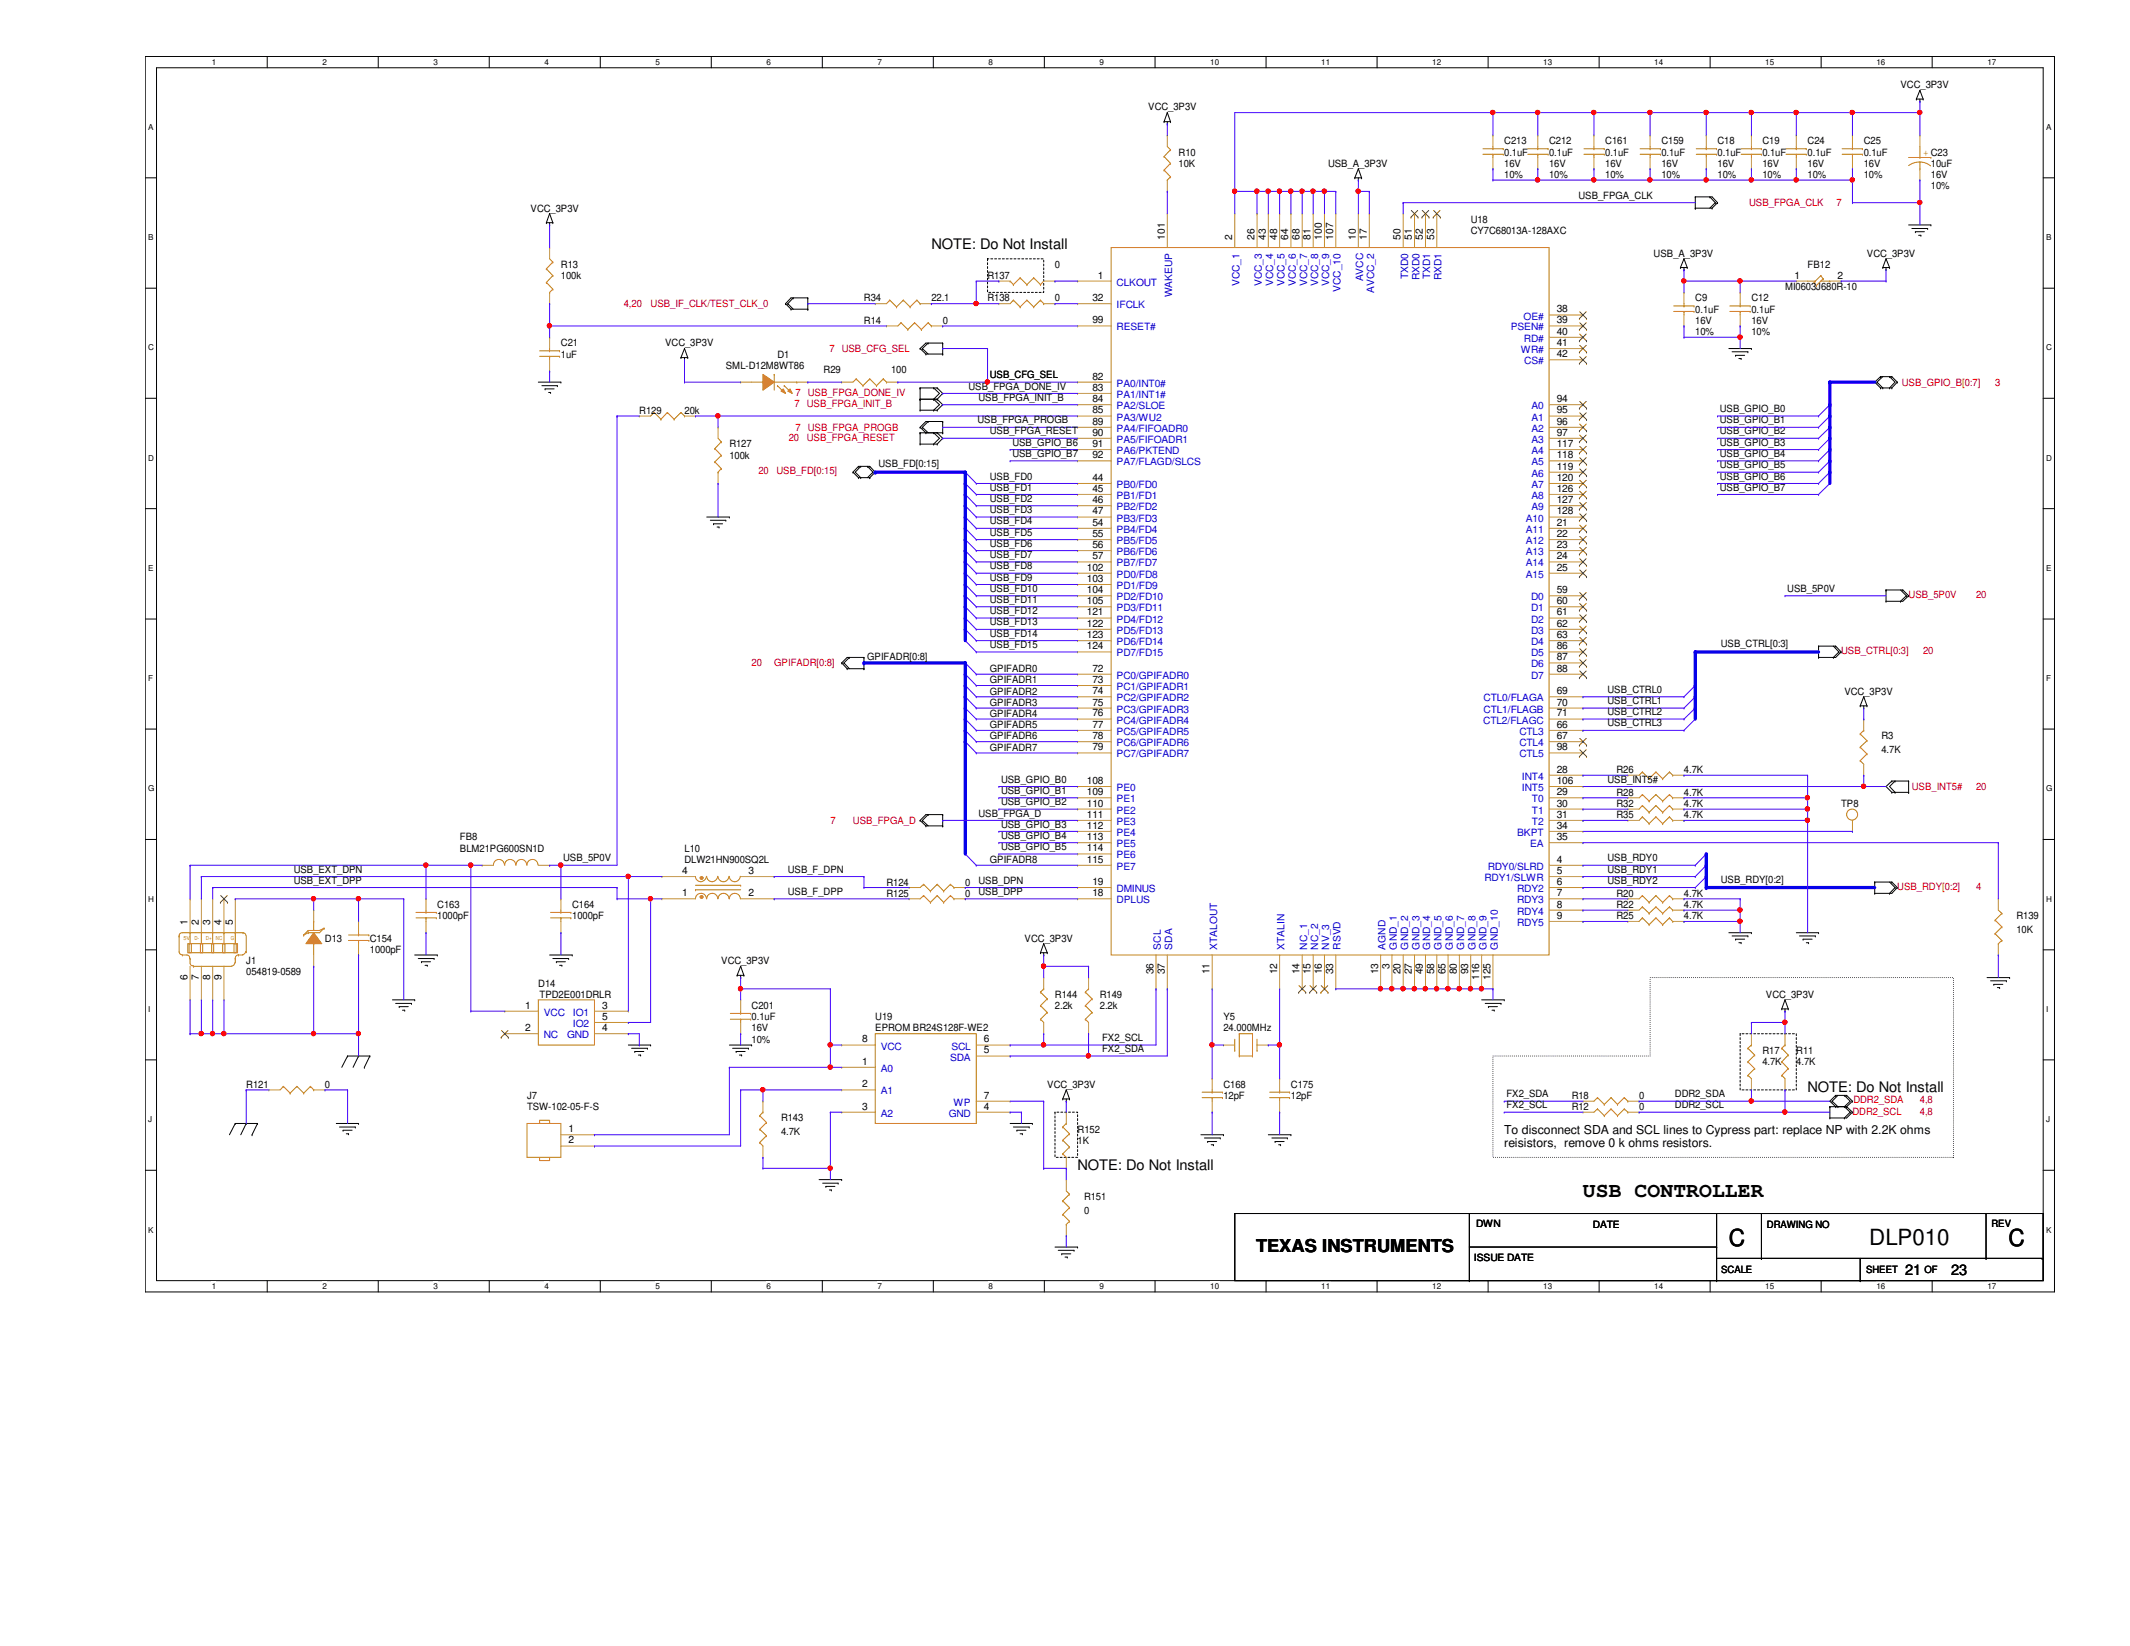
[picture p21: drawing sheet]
<svg xmlns="http://www.w3.org/2000/svg" width="279mm" height="216mm" viewBox="0 0 279 216" stroke-linecap="round" stroke-linejoin="round" font-family="sans-serif">
<defs><g id="words">
<g font-size="3.1">
<text x="226.8" y="163.4">C</text>
<text x="263.5" y="163.4">C</text>
</g>
<text font-size="2.9" x="245.2" y="163.2">DLP010</text>
<text font-size="2.8" x="207.6" y="157.1">USB CONTROLLER</text>
<text font-size="2.3" x="164.8" y="164.3">TEXAS INSTRUMENTS</text>
<g font-size="1.9">
<text x="122.2" y="32.7">NOTE: Do Not Install</text>
<text x="237.1" y="143.2">NOTE: Do Not Install</text>
<text x="141.4" y="153.5">NOTE: Do Not Install</text>
<text x="249.9" y="167.2">21</text>
<text x="255.9" y="167.2">23</text>
</g>
<g font-size="1.6">
<text x="197.3" y="148.8">To disconnect SDA and SCL lines to Cypress part: replace NP with 2.2K ohms</text>
<text x="197.3" y="150.5">reisistors, remove 0 k ohms resistors.</text>
</g>
<g font-size="1.3">
<text x="249.3" y="11.6">VCC_3P3V</text>
<text x="150.6" y="14.5">VCC_3P3V</text>
<text x="154.6" y="20.4">R10</text>
<text x="154.6" y="21.8">10K</text>
<text x="174.2" y="21.8">USB_A_3P3V</text>
<text x="197.3" y="18.9">C213</text>
<text x="197.3" y="20.4">0.1uF</text>
<text x="197.3" y="23.3">10%</text>
<text x="197.3" y="21.8">16V</text>
<text x="203.2" y="18.9">C212</text>
<text x="203.2" y="20.4">0.1uF</text>
<text x="203.2" y="23.3">10%</text>
<text x="203.2" y="21.8">16V</text>
<text x="210.6" y="18.9">C161</text>
<text x="210.6" y="20.4">0.1uF</text>
<text x="210.6" y="23.3">10%</text>
<text x="210.6" y="21.8">16V</text>
<text x="217.9" y="18.9">C159</text>
<text x="217.9" y="20.4">0.1uF</text>
<text x="217.9" y="23.3">10%</text>
<text x="217.9" y="21.8">16V</text>
<text x="225.3" y="18.9">C18</text>
<text x="225.3" y="20.4">0.1uF</text>
<text x="225.3" y="23.3">10%</text>
<text x="225.3" y="21.8">16V</text>
<text x="231.2" y="18.9">C19</text>
<text x="231.2" y="20.4">0.1uF</text>
<text x="231.2" y="23.3">10%</text>
<text x="231.2" y="21.8">16V</text>
<text x="237.1" y="18.9">C24</text>
<text x="237.1" y="20.4">0.1uF</text>
<text x="237.1" y="23.3">10%</text>
<text x="237.1" y="21.8">16V</text>
<text x="244.5" y="18.9">C25</text>
<text x="244.5" y="20.4">0.1uF</text>
<text x="244.5" y="23.3">10%</text>
<text x="244.5" y="21.8">16V</text>
<text x="253.3" y="21.8">10uF</text>
<text x="253.3" y="23.3">16V</text>
<text x="69.6" y="27.8">VCC_3P3V</text>
<text x="192.9" y="29.2">U18</text>
<text x="207.1" y="26.1">USB_FPGA_CLK</text>
<text x="253.3" y="24.8">10%</text>
<text x="73.6" y="35.1">R13</text>
<text x="138.4" y="35.1">0</text>
<text x="152.8" y="31.5" transform="rotate(-90 152.8 31.5)">101</text>
<text x="161.6" y="31.5" transform="rotate(-90 161.6 31.5)">2</text>
<text x="164.5" y="31.5" transform="rotate(-90 164.5 31.5)">26</text>
<text x="166" y="31.5" transform="rotate(-90 166 31.5)">43</text>
<text x="167.5" y="31.5" transform="rotate(-90 167.5 31.5)">48</text>
<text x="169" y="31.5" transform="rotate(-90 169 31.5)">64</text>
<text x="170.5" y="31.5" transform="rotate(-90 170.5 31.5)">68</text>
<text x="171.9" y="31.5" transform="rotate(-90 171.9 31.5)">81</text>
<text x="173.4" y="31.5" transform="rotate(-90 173.4 31.5)">100</text>
<text x="174.9" y="31.5" transform="rotate(-90 174.9 31.5)">107</text>
<text x="177.8" y="31.5" transform="rotate(-90 177.8 31.5)">10</text>
<text x="179.3" y="31.5" transform="rotate(-90 179.3 31.5)">17</text>
<text x="183.7" y="31.5" transform="rotate(-90 183.7 31.5)">50</text>
<text x="185.2" y="31.5" transform="rotate(-90 185.2 31.5)">51</text>
<text x="186.6" y="31.5" transform="rotate(-90 186.6 31.5)">52</text>
<text x="188.1" y="31.5" transform="rotate(-90 188.1 31.5)">53</text>
<text x="192.9" y="30.7">CY7C68013A-128AXC</text>
<text x="216.9" y="33.7">USB_A_3P3V</text>
<text x="237.1" y="35.1">FB12</text>
<text x="244.9" y="33.7">VCC_3P3V</text>
<text x="73.6" y="36.6">100k</text>
<text x="113.3" y="39.5">R34</text>
<text x="122.2" y="39.5">22.1</text>
<text x="129.5" y="36.6">R137</text>
<text x="129.5" y="39.5">R138</text>
<text x="138.4" y="39.5">0</text>
<text x="143.3" y="39.5">32</text>
<text x="144" y="36.5">1</text>
<text x="204.2" y="41">38</text>
<text x="222.4" y="39.5">C9</text>
<text x="222.4" y="41">0.1uF</text>
<text x="229.7" y="39.5">C12</text>
<text x="229.7" y="41">0.1uF</text>
<text x="234.1" y="38.1">MI0603J680R-10</text>
<text x="235.4" y="36.5">1</text>
<text x="241" y="36.5">2</text>
<text x="73.6" y="45.4">C21</text>
<text x="73.6" y="46.9">1uF</text>
<text x="87.2" y="45.4">VCC_3P3V</text>
<text x="102" y="46.9">D1</text>
<text x="113.3" y="42.5">R14</text>
<text x="123.7" y="42.5">0</text>
<text x="143.3" y="42.4">99</text>
<text x="204.2" y="42.4">39</text>
<text x="204.2" y="43.9">40</text>
<text x="204.2" y="45.4">41</text>
<text x="204.2" y="46.9">42</text>
<text x="222.4" y="43.9">10%</text>
<text x="222.4" y="42.5">16V</text>
<text x="229.7" y="43.9">10%</text>
<text x="229.7" y="42.5">16V</text>
<text x="95.2" y="48.4">SML-D12M8WT86</text>
<text x="108" y="49">R29</text>
<text x="116.9" y="49">100</text>
<text x="127" y="51.1">USB_FPGA_DONE_IV</text>
<text x="128.4" y="52.6">USB_FPGA_INIT_B</text>
<text x="129.8" y="49.6">USB_CFG_SEL</text>
<text x="143.3" y="49.8">82</text>
<text x="143.3" y="51.3">83</text>
<text x="143.3" y="52.7">84</text>
<text x="204.2" y="52.7">94</text>
<text x="83.9" y="54.3">R129</text>
<text x="89.8" y="54.3">20k</text>
<text x="95.7" y="58.7">R127</text>
<text x="128.2" y="55.5">USB_FPGA_PROGB</text>
<text x="129.8" y="57">USB_FPGA_RESET</text>
<text x="132.8" y="58.5">USB_GPIO_B6</text>
<text x="132.8" y="59.9">USB_GPIO_B7</text>
<text x="143.3" y="54.2">85</text>
<text x="143.3" y="55.7">89</text>
<text x="143.3" y="57.1">90</text>
<text x="143.3" y="58.6">91</text>
<text x="204.2" y="54.2">95</text>
<text x="204.2" y="55.7">96</text>
<text x="204.2" y="57.1">97</text>
<text x="204.2" y="58.6">117</text>
<text x="225.6" y="59.9">USB_GPIO_B4</text>
<text x="225.6" y="57">USB_GPIO_B2</text>
<text x="225.6" y="55.5">USB_GPIO_B1</text>
<text x="225.6" y="54.1">USB_GPIO_B0</text>
<text x="225.6" y="58.5">USB_GPIO_B3</text>
<text x="95.7" y="60.2">100k</text>
<text x="115.2" y="61.3">USB_FD[0:15]</text>
<text x="129.8" y="62.9">USB_FD0</text>
<text x="129.8" y="64.3">USB_FD1</text>
<text x="129.8" y="65.8">USB_FD2</text>
<text x="143.3" y="63.1">44</text>
<text x="143.3" y="64.5">45</text>
<text x="143.3" y="66">46</text>
<text x="143.3" y="60.1">92</text>
<text x="204.2" y="60.1">118</text>
<text x="204.2" y="61.6">119</text>
<text x="204.2" y="63.1">120</text>
<text x="204.2" y="64.5">126</text>
<text x="204.2" y="66">127</text>
<text x="225.6" y="64.3">USB_GPIO_B7</text>
<text x="225.6" y="62.9">USB_GPIO_B6</text>
<text x="225.6" y="61.4">USB_GPIO_B5</text>
<text x="129.8" y="67.3">USB_FD3</text>
<text x="129.8" y="68.8">USB_FD4</text>
<text x="129.8" y="70.3">USB_FD5</text>
<text x="129.8" y="71.7">USB_FD6</text>
<text x="143.3" y="67.5">47</text>
<text x="143.3" y="69">54</text>
<text x="143.3" y="70.4">55</text>
<text x="143.3" y="71.9">56</text>
<text x="204.2" y="67.5">128</text>
<text x="204.2" y="69">21</text>
<text x="204.2" y="70.4">22</text>
<text x="204.2" y="71.9">23</text>
<text x="129.8" y="73.2">USB_FD7</text>
<text x="129.8" y="74.7">USB_FD8</text>
<text x="129.8" y="76.2">USB_FD9</text>
<text x="129.8" y="77.6">USB_FD10</text>
<text x="142.6" y="74.8">102</text>
<text x="142.6" y="76.3">103</text>
<text x="142.6" y="77.8">104</text>
<text x="143.3" y="73.4">57</text>
<text x="204.2" y="73.4">24</text>
<text x="204.2" y="74.8">25</text>
<text x="204.2" y="77.8">59</text>
<text x="234.4" y="77.6">USB_5P0V</text>
<text x="129.8" y="79.1">USB_FD11</text>
<text x="129.8" y="80.6">USB_FD12</text>
<text x="129.8" y="82">USB_FD13</text>
<text x="129.8" y="83.5">USB_FD14</text>
<text x="142.6" y="79.2">105</text>
<text x="142.6" y="80.7">121</text>
<text x="142.6" y="82.2">122</text>
<text x="142.6" y="83.7">123</text>
<text x="204.2" y="79.2">60</text>
<text x="204.2" y="80.7">61</text>
<text x="204.2" y="82.2">62</text>
<text x="204.2" y="83.7">63</text>
<text x="113.7" y="86.5">GPIFADR[0:8]</text>
<text x="129.8" y="88.1">GPIFADR0</text>
<text x="129.8" y="89.6">GPIFADR1</text>
<text x="129.8" y="85">USB_FD15</text>
<text x="142.6" y="85.2">124</text>
<text x="143.3" y="88.1">72</text>
<text x="143.3" y="89.6">73</text>
<text x="204.2" y="85.2">86</text>
<text x="204.2" y="86.6">87</text>
<text x="204.2" y="88.1">88</text>
<text x="225.7" y="84.9">USB_CTRL[0:3]</text>
<text x="129.8" y="91.1">GPIFADR2</text>
<text x="129.8" y="92.6">GPIFADR3</text>
<text x="129.8" y="94">GPIFADR4</text>
<text x="129.8" y="95.5">GPIFADR5</text>
<text x="143.3" y="91.1">74</text>
<text x="143.3" y="92.5">75</text>
<text x="143.3" y="94">76</text>
<text x="143.3" y="95.5">77</text>
<text x="204.2" y="91.1">69</text>
<text x="204.2" y="92.5">70</text>
<text x="204.2" y="94">71</text>
<text x="204.2" y="95.5">66</text>
<text x="210.9" y="90.9">USB_CTRL0</text>
<text x="210.9" y="92.4">USB_CTRL1</text>
<text x="210.9" y="93.8">USB_CTRL2</text>
<text x="210.9" y="95.3">USB_CTRL3</text>
<text x="241.9" y="91.1">VCC_3P3V</text>
<text x="129.8" y="97">GPIFADR6</text>
<text x="129.8" y="98.5">GPIFADR7</text>
<text x="143.3" y="96.9">78</text>
<text x="143.3" y="98.4">79</text>
<text x="204.2" y="96.9">67</text>
<text x="204.2" y="98.4">98</text>
<text x="204.2" y="101.3">28</text>
<text x="212" y="101.4">R26</text>
<text x="220.9" y="101.4">4.7K</text>
<text x="246.8" y="97">R3</text>
<text x="246.8" y="98.8">4.7K</text>
<text x="128.4" y="107.1">USB_FPGA_D</text>
<text x="131.3" y="105.6">USB_GPIO_B2</text>
<text x="131.3" y="104.1">USB_GPIO_B1</text>
<text x="131.3" y="102.7">USB_GPIO_B0</text>
<text x="142.6" y="102.8">108</text>
<text x="142.6" y="104.3">109</text>
<text x="142.6" y="105.8">110</text>
<text x="142.6" y="107.3">111</text>
<text x="204.2" y="102.8">106</text>
<text x="204.2" y="104.3">29</text>
<text x="204.2" y="105.8">30</text>
<text x="204.2" y="107.3">31</text>
<text x="210.9" y="102.7">USB_INT5#</text>
<text x="212" y="105.8">R32</text>
<text x="212" y="104.4">R28</text>
<text x="212" y="107.3">R35</text>
<text x="220.9" y="105.8">4.7K</text>
<text x="220.9" y="104.4">4.7K</text>
<text x="220.9" y="107.3">4.7K</text>
<text x="241.5" y="105.8">TP8</text>
<text x="60.3" y="110.2">FB8</text>
<text x="60.3" y="111.7">BLM21PG600SN1D</text>
<text x="73.9" y="113">USB_5P0V</text>
<text x="89.8" y="111.7">L10</text>
<text x="89.8" y="113.2">DLW21HN900SQ2L</text>
<text x="129.8" y="113.2">GPIFADR8</text>
<text x="131.3" y="111.5">USB_GPIO_B5</text>
<text x="131.3" y="110">USB_GPIO_B4</text>
<text x="131.3" y="108.5">USB_GPIO_B3</text>
<text x="142.6" y="108.7">112</text>
<text x="142.6" y="110.2">113</text>
<text x="142.6" y="111.7">114</text>
<text x="142.6" y="113.2">115</text>
<text x="204.2" y="108.7">34</text>
<text x="204.2" y="110.2">35</text>
<text x="204.2" y="113.2">4</text>
<text x="210.9" y="113">USB_RDY0</text>
<text x="38.5" y="114.5">USB_EXT_DPN</text>
<text x="38.5" y="115.9">USB_EXT_DPP</text>
<text x="57.4" y="119.1">C163</text>
<text x="75.1" y="119.1">C164</text>
<text x="89.5" y="117.6">1</text>
<text x="89.5" y="114.6">4</text>
<text x="98.2" y="117.6">2</text>
<text x="98.2" y="114.6">3</text>
<text x="103.3" y="117.4">USB_F_DPP</text>
<text x="103.3" y="114.5">USB_F_DPN</text>
<text x="116.3" y="116.2">R124</text>
<text x="116.3" y="117.6">R125</text>
<text x="126.6" y="116.2">0</text>
<text x="126.6" y="117.6">0</text>
<text x="128.4" y="115.9">USB_DPN</text>
<text x="128.4" y="117.4">USB_DPP</text>
<text x="143.3" y="117.6">18</text>
<text x="143.3" y="116.1">19</text>
<text x="204.2" y="114.6">5</text>
<text x="204.2" y="116.1">6</text>
<text x="204.2" y="117.6">7</text>
<text x="204.2" y="119">8</text>
<text x="210.9" y="114.5">USB_RDY1</text>
<text x="210.9" y="115.9">USB_RDY2</text>
<text x="212" y="119.1">R22</text>
<text x="212" y="117.6">R20</text>
<text x="220.9" y="119.1">4.7K</text>
<text x="220.9" y="117.6">4.7K</text>
<text x="225.7" y="115.8">USB_RDY[0:2]</text>
<text x="24.6" y="121.3" transform="rotate(-90 24.6 121.3)">1</text>
<text x="26.1" y="121.3" transform="rotate(-90 26.1 121.3)">2</text>
<text x="27.6" y="121.3" transform="rotate(-90 27.6 121.3)">3</text>
<text x="29" y="121.3" transform="rotate(-90 29 121.3)">4</text>
<text x="30.5" y="121.3" transform="rotate(-90 30.5 121.3)">5</text>
<text x="42.6" y="123.5">D13</text>
<text x="48.5" y="123.5">C154</text>
<text x="48.5" y="125">1000pF</text>
<text x="57.4" y="120.6">1000pF</text>
<text x="75.1" y="120.6">1000pF</text>
<text x="134.4" y="123.5">VCC_3P3V</text>
<text x="204.2" y="120.5">9</text>
<text x="212" y="120.6">R25</text>
<text x="220.9" y="120.6">4.7K</text>
<text x="264.5" y="120.6">R139</text>
<text x="264.5" y="122.3">10K</text>
<text x="24.6" y="128.5" transform="rotate(-90 24.6 128.5)">6</text>
<text x="26.1" y="128.5" transform="rotate(-90 26.1 128.5)">7</text>
<text x="27.6" y="128.5" transform="rotate(-90 27.6 128.5)">8</text>
<text x="29" y="128.5" transform="rotate(-90 29 128.5)">9</text>
<text x="32.3" y="126.4">J1</text>
<text x="32.3" y="127.9">054819-0589</text>
<text x="70.6" y="129.4">D14</text>
<text x="70.8" y="130.9">TPD2E001DRLR</text>
<text x="94.6" y="126.4">VCC_3P3V</text>
<text x="138.4" y="130.9">R144</text>
<text x="144.3" y="130.9">R149</text>
<text x="151.3" y="127.8" transform="rotate(-90 151.3 127.8)">36</text>
<text x="152.8" y="127.8" transform="rotate(-90 152.8 127.8)">37</text>
<text x="158.7" y="127.8" transform="rotate(-90 158.7 127.8)">11</text>
<text x="167.5" y="127.8" transform="rotate(-90 167.5 127.8)">12</text>
<text x="170.5" y="127.8" transform="rotate(-90 170.5 127.8)">14</text>
<text x="171.9" y="127.8" transform="rotate(-90 171.9 127.8)">15</text>
<text x="173.4" y="127.8" transform="rotate(-90 173.4 127.8)">16</text>
<text x="174.9" y="127.8" transform="rotate(-90 174.9 127.8)">33</text>
<text x="180.8" y="127.8" transform="rotate(-90 180.8 127.8)">13</text>
<text x="182.2" y="127" transform="rotate(-90 182.2 127)">3</text>
<text x="183.7" y="127.8" transform="rotate(-90 183.7 127.8)">20</text>
<text x="185.2" y="127.8" transform="rotate(-90 185.2 127.8)">27</text>
<text x="186.6" y="127.8" transform="rotate(-90 186.6 127.8)">49</text>
<text x="188.1" y="127.8" transform="rotate(-90 188.1 127.8)">58</text>
<text x="189.6" y="127.8" transform="rotate(-90 189.6 127.8)">65</text>
<text x="191.1" y="127.8" transform="rotate(-90 191.1 127.8)">80</text>
<text x="192.6" y="127.8" transform="rotate(-90 192.6 127.8)">93</text>
<text x="194" y="128.6" transform="rotate(-90 194 128.6)">116</text>
<text x="195.5" y="128.6" transform="rotate(-90 195.5 128.6)">125</text>
<text x="231.6" y="130.9">VCC_3P3V</text>
<text x="68.9" y="132.3">1</text>
<text x="68.9" y="135.3">2</text>
<text x="79" y="132.3">3</text>
<text x="79" y="133.8">5</text>
<text x="79" y="135.3">4</text>
<text x="98.6" y="132.3">C201</text>
<text x="98.6" y="133.8">0.1uF</text>
<text x="98.6" y="136.8">10%</text>
<text x="98.6" y="135.3">16V</text>
<text x="113.1" y="136.7">8</text>
<text x="114.8" y="133.8">U19</text>
<text x="114.8" y="135.3">EPROM BR24S128F-WE2</text>
<text x="129.1" y="136.7">6</text>
<text x="138.4" y="132.3">2.2k</text>
<text x="144.3" y="132.3">2.2k</text>
<text x="144.6" y="136.6">FX2_SCL</text>
<text x="160.5" y="133.8">Y5</text>
<text x="160.5" y="135.3">24.000MHz</text>
<text x="32.3" y="142.7">R121</text>
<text x="42.6" y="142.7">0</text>
<text x="113.1" y="139.7">1</text>
<text x="113.1" y="142.6">2</text>
<text x="129.1" y="138.2">5</text>
<text x="137.4" y="142.7">VCC_3P3V</text>
<text x="144.6" y="138">FX2_SDA</text>
<text x="160.5" y="142.7">C168</text>
<text x="169.3" y="142.7">C175</text>
<text x="197.6" y="143.9">FX2_SDA</text>
<text x="219.7" y="143.9">DDR2_SDA</text>
<text x="231.2" y="138.3">R17</text>
<text x="231.2" y="139.7">4.7K</text>
<text x="235.6" y="138.3">R11</text>
<text x="235.6" y="139.7">4.7K</text>
<text x="69.1" y="144.1">J7</text>
<text x="69.1" y="145.6">TSW-102-05-F-S</text>
<text x="74.6" y="148.5">1</text>
<text x="74.6" y="150">2</text>
<text x="102.4" y="147.1">R143</text>
<text x="102.4" y="148.8">4.7K</text>
<text x="113.1" y="145.5">3</text>
<text x="129.1" y="145.5">4</text>
<text x="129.1" y="144.1">7</text>
<text x="141.4" y="148.5">R152</text>
<text x="160.5" y="144.1">12pF</text>
<text x="169.3" y="144.1">12pF</text>
<text x="197.6" y="145.4">FX2_SCL</text>
<text x="206.2" y="145.6">R12</text>
<text x="206.2" y="144.1">R18</text>
<text x="215" y="145.6">0</text>
<text x="215" y="144.1">0</text>
<text x="219.7" y="145.4">DDR2_SCL</text>
<text x="141.4" y="150">1K</text>
<text x="142.2" y="157.4">R151</text>
<text x="142.2" y="159.2">0</text>
<text x="193.6" y="161">DWN</text>
<text x="209" y="161.1">DATE</text>
<text x="231.8" y="161.1">DRAWING NO</text>
<text x="261.2" y="161">REV</text>
<text x="193.3" y="165.4">ISSUE DATE</text>
<text x="225.8" y="167">SCALE</text>
<text x="244.8" y="167">SHEET</text>
<text x="252.4" y="167">OF</text>
</g>
<text font-size="1.3" fill="#cc8006" x="252.3" y="20.4">+ C23</text>
<g font-size="1.3" fill="#f00">
<text x="229.4" y="27">USB_FPGA_CLK</text>
<text x="240.9" y="27">7</text>
<text x="81.8" y="40.3">4,20</text>
<text x="85.3" y="40.3">USB_IF_CLK/TEST_CLK_0</text>
<text x="108.8" y="46.2">7 USB_CFG_SEL</text>
<text x="104.2" y="53.4">7 USB_FPGA_INIT_B</text>
<text x="104.4" y="51.9">7 USB_FPGA_DONE_IV</text>
<text x="249.5" y="50.6">USB_GPIO_B[0:7]</text>
<text x="261.7" y="50.6">3</text>
<text x="103.5" y="57.8">20</text>
<text x="104.4" y="56.5">7 USB_FPGA_PROGB</text>
<text x="105.8" y="57.8">USB_FPGA_RESET</text>
<text x="99.5" y="62.2">20</text>
<text x="101.9" y="62.2">USB_FD[0:15]</text>
<text x="250.4" y="78.4">USB_5P0V</text>
<text x="259.2" y="78.4">20</text>
<text x="98.6" y="87.4">20</text>
<text x="101.6" y="87.4">GPIFADR[0:8]</text>
<text x="241.5" y="85.8">USB_CTRL[0:3]</text>
<text x="252.3" y="85.8">20</text>
<text x="250.8" y="103.6">USB_INT5#</text>
<text x="259.2" y="103.6">20</text>
<text x="108.9" y="108">7</text>
<text x="111.9" y="108">USB_FPGA_D</text>
<text x="248.9" y="116.8">USB_RDY[0:2]</text>
<text x="259.2" y="116.8">4</text>
<text x="243" y="146.2">DDR2_SCL</text>
<text x="243.1" y="144.7">DDR2_SDA</text>
<text x="251.8" y="144.7">4,8</text>
<text x="251.8" y="146.2">4,8</text>
</g>
<g font-size="1.3" fill="#00c">
<text x="146.5" y="37.5">CLKOUT</text>
<text x="146.5" y="40.4">IFCLK</text>
<text x="153.8" y="39" transform="rotate(-90 153.8 39)">WAKEUP</text>
<text x="162.6" y="37.5" transform="rotate(-90 162.6 37.5)">VCC_1</text>
<text x="165.5" y="37.5" transform="rotate(-90 165.5 37.5)">VCC_3</text>
<text x="167" y="37.5" transform="rotate(-90 167 37.5)">VCC_4</text>
<text x="168.5" y="37.5" transform="rotate(-90 168.5 37.5)">VCC_5</text>
<text x="170" y="37.5" transform="rotate(-90 170 37.5)">VCC_6</text>
<text x="171.4" y="37.5" transform="rotate(-90 171.4 37.5)">VCC_7</text>
<text x="172.9" y="37.5" transform="rotate(-90 172.9 37.5)">VCC_8</text>
<text x="174.4" y="37.5" transform="rotate(-90 174.4 37.5)">VCC_9</text>
<text x="175.9" y="38.3" transform="rotate(-90 175.9 38.3)">VCC_10</text>
<text x="178.8" y="36.9" transform="rotate(-90 178.8 36.9)">AVCC</text>
<text x="180.3" y="38.4" transform="rotate(-90 180.3 38.4)">AVCC_2</text>
<text x="184.7" y="36.6" transform="rotate(-90 184.7 36.6)">TXD0</text>
<text x="186.2" y="36.8" transform="rotate(-90 186.2 36.8)">RXD0</text>
<text x="187.6" y="36.6" transform="rotate(-90 187.6 36.6)">TXD1</text>
<text x="189.1" y="36.8" transform="rotate(-90 189.1 36.8)">RXD1</text>
<text x="199.9" y="41.9">OE#</text>
<text x="146.5" y="43.3">RESET#</text>
<text x="198.2" y="43.3">PSEN#</text>
<text x="199.5" y="46.3">WR#</text>
<text x="199.9" y="44.8">RD#</text>
<text x="199.9" y="47.8">CS#</text>
<text x="146.5" y="50.7">PA0/INT0#</text>
<text x="146.5" y="52.2">PA1/INT1#</text>
<text x="146.5" y="53.7">PA2/SLOE</text>
<text x="200.9" y="53.7">A0</text>
<text x="146.5" y="55.2">PA3/WU2</text>
<text x="146.5" y="56.6">PA4/FIFOADR0</text>
<text x="146.5" y="58.1">PA5/FIFOADR1</text>
<text x="146.5" y="59.6">PA6/PKTEND</text>
<text x="200.9" y="55.2">A1</text>
<text x="200.9" y="56.6">A2</text>
<text x="200.9" y="58.1">A3</text>
<text x="200.9" y="59.6">A4</text>
<text x="146.5" y="64">PB0/FD0</text>
<text x="146.5" y="65.4">PB1/FD1</text>
<text x="146.5" y="61">PA7/FLAGD/SLCS</text>
<text x="200.9" y="61">A5</text>
<text x="200.9" y="62.5">A6</text>
<text x="200.9" y="64">A7</text>
<text x="200.9" y="65.4">A8</text>
<text x="146.5" y="66.9">PB2/FD2</text>
<text x="146.5" y="68.4">PB3/FD3</text>
<text x="146.5" y="69.9">PB4/FD4</text>
<text x="146.5" y="71.4">PB5/FD5</text>
<text x="200.2" y="68.4">A10</text>
<text x="200.2" y="69.9">A11</text>
<text x="200.2" y="71.4">A12</text>
<text x="200.9" y="66.9">A9</text>
<text x="146.5" y="72.8">PB6/FD6</text>
<text x="146.5" y="74.3">PB7/FD7</text>
<text x="146.5" y="75.8">PD0/FD8</text>
<text x="146.5" y="77.3">PD1/FD9</text>
<text x="200.2" y="72.8">A13</text>
<text x="200.2" y="74.3">A14</text>
<text x="200.2" y="75.8">A15</text>
<text x="146.5" y="78.7">PD2/FD10</text>
<text x="146.5" y="80.2">PD3/FD11</text>
<text x="146.5" y="81.7">PD4/FD12</text>
<text x="146.5" y="83.1">PD5/FD13</text>
<text x="200.8" y="78.7">D0</text>
<text x="200.8" y="80.2">D1</text>
<text x="200.8" y="81.7">D2</text>
<text x="200.8" y="83.1">D3</text>
<text x="146.5" y="84.6">PD6/FD14</text>
<text x="146.5" y="86.1">PD7/FD15</text>
<text x="146.5" y="89">PC0/GPIFADR0</text>
<text x="200.8" y="84.6">D4</text>
<text x="200.8" y="86.1">D5</text>
<text x="200.8" y="87.5">D6</text>
<text x="200.8" y="89">D7</text>
<text x="146.5" y="90.5">PC1/GPIFADR1</text>
<text x="146.5" y="92">PC2/GPIFADR2</text>
<text x="146.5" y="93.5">PC3/GPIFADR3</text>
<text x="146.5" y="94.9">PC4/GPIFADR4</text>
<text x="194.6" y="94.9">CTL2/FLAGC</text>
<text x="194.6" y="92">CTL0/FLAGA</text>
<text x="194.6" y="93.5">CTL1/FLAGB</text>
<text x="146.5" y="96.4">PC5/GPIFADR5</text>
<text x="146.5" y="97.9">PC6/GPIFADR6</text>
<text x="146.5" y="99.4">PC7/GPIFADR7</text>
<text x="199.3" y="96.4">CTL3</text>
<text x="199.3" y="97.9">CTL4</text>
<text x="199.3" y="99.4">CTL5</text>
<text x="146.5" y="103.8">PE0</text>
<text x="146.5" y="105.2">PE1</text>
<text x="146.5" y="106.7">PE2</text>
<text x="199.6" y="102.3">INT4</text>
<text x="199.6" y="103.8">INT5</text>
<text x="201" y="105.2">T0</text>
<text x="201" y="106.7">T1</text>
<text x="146.5" y="108.2">PE3</text>
<text x="146.5" y="109.6">PE4</text>
<text x="146.5" y="111.1">PE5</text>
<text x="146.5" y="112.6">PE6</text>
<text x="199" y="109.6">BKPT</text>
<text x="200.7" y="111.1">EA</text>
<text x="201" y="108.2">T2</text>
<text x="146.5" y="114.1">PE7</text>
<text x="146.5" y="118.5">DPLUS</text>
<text x="146.5" y="117">DMINUS</text>
<text x="194.7" y="115.6">RDY1/SLWR</text>
<text x="195.2" y="114.1">RDY0/SLRD</text>
<text x="199" y="117">RDY2</text>
<text x="199" y="118.5">RDY3</text>
<text x="199" y="120">RDY4</text>
<text x="152.3" y="124.5" transform="rotate(-90 152.3 124.5)">SCL</text>
<text x="153.8" y="124.5" transform="rotate(-90 153.8 124.5)">SDA</text>
<text x="159.6" y="124.5" transform="rotate(-90 159.6 124.5)">XTALOUT</text>
<text x="168.5" y="124.5" transform="rotate(-90 168.5 124.5)">XTALIN</text>
<text x="171.4" y="124.5" transform="rotate(-90 171.4 124.5)">NC_1</text>
<text x="172.9" y="124.5" transform="rotate(-90 172.9 124.5)">NC_2</text>
<text x="174.4" y="124.5" transform="rotate(-90 174.4 124.5)">NV_3</text>
<text x="175.9" y="124.5" transform="rotate(-90 175.9 124.5)">RSVD</text>
<text x="181.7" y="124.5" transform="rotate(-90 181.7 124.5)">AGND</text>
<text x="183.2" y="124.5" transform="rotate(-90 183.2 124.5)">GND_1</text>
<text x="184.7" y="124.5" transform="rotate(-90 184.7 124.5)">GND_2</text>
<text x="186.2" y="124.5" transform="rotate(-90 186.2 124.5)">GND_3</text>
<text x="187.6" y="124.5" transform="rotate(-90 187.6 124.5)">GND_4</text>
<text x="189.1" y="124.5" transform="rotate(-90 189.1 124.5)">GND_5</text>
<text x="190.6" y="124.5" transform="rotate(-90 190.6 124.5)">GND_6</text>
<text x="192.1" y="124.5" transform="rotate(-90 192.1 124.5)">GND_7</text>
<text x="193.5" y="124.5" transform="rotate(-90 193.5 124.5)">GND_8</text>
<text x="195" y="124.5" transform="rotate(-90 195 124.5)">GND_9</text>
<text x="196.5" y="124.5" transform="rotate(-90 196.5 124.5)">GND_10</text>
<text x="199" y="121.5">RDY5</text>
<text x="71.3" y="133.2">VCC</text>
<text x="71.3" y="136.2">NC</text>
<text x="74.4" y="136.2">GND</text>
<text x="75.1" y="133.2">IO1</text>
<text x="75.1" y="134.7">IO2</text>
<text x="115.5" y="137.7">VCC</text>
<text x="124.8" y="137.7">SCL</text>
<text x="115.5" y="140.6">A0</text>
<text x="115.5" y="143.6">A1</text>
<text x="124.6" y="139.1">SDA</text>
<text x="115.5" y="146.5">A2</text>
<text x="124.5" y="146.5">GND</text>
<text x="125.1" y="145">WP</text>
</g>
<g font-size="1.1">
<text x="27.8" y="8.6">1</text>
<text x="42.3" y="8.6">2</text>
<text x="56.9" y="8.6">3</text>
<text x="71.4" y="8.6">4</text>
<text x="86" y="8.6">5</text>
<text x="100.5" y="8.6">6</text>
<text x="115.1" y="8.6">7</text>
<text x="129.7" y="8.6">8</text>
<text x="144.2" y="8.6">9</text>
<text x="158.7" y="8.6">10</text>
<text x="173.3" y="8.6">11</text>
<text x="187.9" y="8.6">12</text>
<text x="202.4" y="8.6">13</text>
<text x="217" y="8.6">14</text>
<text x="231.6" y="8.6">15</text>
<text x="246.1" y="8.6">16</text>
<text x="260.7" y="8.6">17</text>
<text x="19.4" y="17.1">A</text>
<text x="268.4" y="17.1">A</text>
<text x="19.4" y="31.5">B</text>
<text x="268.4" y="31.5">B</text>
<text x="19.4" y="46">C</text>
<text x="268.4" y="46">C</text>
<text x="19.4" y="60.4">D</text>
<text x="268.4" y="60.4">D</text>
<text x="19.4" y="74.9">E</text>
<text x="268.4" y="74.9">E</text>
<text x="19.4" y="89.4">F</text>
<text x="268.4" y="89.4">F</text>
<text x="19.4" y="103.8">G</text>
<text x="268.4" y="103.8">G</text>
<text x="19.4" y="118.3">H</text>
<text x="268.4" y="118.3">H</text>
<text x="19.4" y="132.8">I</text>
<text x="268.4" y="132.8">I</text>
<text x="19.4" y="147.2">J</text>
<text x="268.4" y="147.2">J</text>
<text x="19.4" y="161.7">K</text>
<text x="268.4" y="161.7">K</text>
<text x="27.8" y="169.1">1</text>
<text x="42.3" y="169.1">2</text>
<text x="56.9" y="169.1">3</text>
<text x="71.4" y="169.1">4</text>
<text x="86" y="169.1">5</text>
<text x="100.5" y="169.1">6</text>
<text x="115.1" y="169.1">7</text>
<text x="129.7" y="169.1">8</text>
<text x="144.2" y="169.1">9</text>
<text x="158.7" y="169.1">10</text>
<text x="173.3" y="169.1">11</text>
<text x="187.9" y="169.1">12</text>
<text x="202.4" y="169.1">13</text>
<text x="217" y="169.1">14</text>
<text x="231.6" y="169.1">15</text>
<text x="246.1" y="169.1">16</text>
<text x="260.7" y="169.1">17</text>
</g>
<g font-size=".7" fill="#cc8006">
<text x="24.1" y="123.3">5V</text>
<text x="25.5" y="123.3">D-</text>
<text x="27" y="123.3">D+</text>
<text x="28.3" y="123.3">NC</text>
<text x="30.3" y="123.3">G</text>
</g>
</g></defs>
<path d="M19.1 7.4h250.4v162.1h-250.4zM20.5 8.9h247.5v159.1h-247.5z" fill="none" stroke="#000" stroke-width=".13"/>
<g fill="#fff">
<path d="M27.8 7.6h.6v1.2h-.6z"/>
<path d="M27.8 168.1h.6v1.2h-.6z"/>
</g>
<path d="M35.1 7.4v1.5M35.1 168v1.5" fill="none" stroke="#000" stroke-width=".13"/>
<g fill="#fff">
<path d="M42.3 7.6h.6v1.2h-.6z"/>
<path d="M42.3 168.1h.6v1.2h-.6z"/>
</g>
<path d="M49.6 7.4v1.5M49.6 168v1.5" fill="none" stroke="#000" stroke-width=".13"/>
<g fill="#fff">
<path d="M56.9 7.6h.5v1.2h-.5z"/>
<path d="M56.9 168.1h.5v1.2h-.5z"/>
</g>
<path d="M64.2 7.4v1.5M64.2 168v1.5" fill="none" stroke="#000" stroke-width=".13"/>
<g fill="#fff">
<path d="M71.4 7.6h.6v1.2h-.6z"/>
<path d="M71.4 168.1h.6v1.2h-.6z"/>
</g>
<path d="M78.7 7.4v1.5M78.7 168v1.5" fill="none" stroke="#000" stroke-width=".13"/>
<g fill="#fff">
<path d="M86 7.6h.6v1.2h-.6z"/>
<path d="M86 168.1h.6v1.2h-.6z"/>
</g>
<path d="M93.3 7.4v1.5M93.3 168v1.5" fill="none" stroke="#000" stroke-width=".13"/>
<g fill="#fff">
<path d="M100.5 7.6h.6v1.2h-.6z"/>
<path d="M100.5 168.1h.6v1.2h-.6z"/>
</g>
<path d="M107.9 7.4v1.5M107.9 168v1.5" fill="none" stroke="#000" stroke-width=".13"/>
<g fill="#fff">
<path d="M115.1 7.6h.6v1.2h-.6z"/>
<path d="M115.1 168.1h.6v1.2h-.6z"/>
</g>
<path d="M122.4 7.4v1.5M122.4 168v1.5" fill="none" stroke="#000" stroke-width=".13"/>
<g fill="#fff">
<path d="M129.7 7.6h.6v1.2h-.6z"/>
<path d="M129.7 168.1h.6v1.2h-.6z"/>
</g>
<path d="M137 7.4v1.5M137 168v1.5" fill="none" stroke="#000" stroke-width=".13"/>
<g fill="#fff">
<path d="M144.2 7.6h.6v1.2h-.6z"/>
<path d="M144.2 168.1h.6v1.2h-.6z"/>
</g>
<path d="M151.5 7.4v1.5M151.5 168v1.5" fill="none" stroke="#000" stroke-width=".13"/>
<g fill="#fff">
<path d="M158.8 7.6h1.1v1.2h-1.1z"/>
<path d="M158.8 168.1h1.1v1.2h-1.1z"/>
</g>
<path d="M166.1 7.4v1.5M166.1 168v1.5" fill="none" stroke="#000" stroke-width=".13"/>
<g fill="#fff">
<path d="M173.3 7.6h1.2v1.2h-1.2z"/>
<path d="M173.3 168.1h1.2v1.2h-1.2z"/>
</g>
<path d="M180.6 7.4v1.5M180.6 168v1.5" fill="none" stroke="#000" stroke-width=".13"/>
<g fill="#fff">
<path d="M187.9 7.6h1.2v1.2h-1.2z"/>
<path d="M187.9 168.1h1.2v1.2h-1.2z"/>
</g>
<path d="M195.2 7.4v1.5M195.2 168v1.5" fill="none" stroke="#000" stroke-width=".13"/>
<g fill="#fff">
<path d="M202.4 7.6h1.2v1.2h-1.2z"/>
<path d="M202.4 168.1h1.2v1.2h-1.2z"/>
</g>
<path d="M209.8 7.4v1.5M209.8 168v1.5" fill="none" stroke="#000" stroke-width=".13"/>
<g fill="#fff">
<path d="M217 7.6h1.2v1.2h-1.2z"/>
<path d="M217 168.1h1.2v1.2h-1.2z"/>
</g>
<path d="M224.3 7.4v1.5M224.3 168v1.5" fill="none" stroke="#000" stroke-width=".13"/>
<g fill="#fff">
<path d="M231.6 7.6h1.1v1.2h-1.1z"/>
<path d="M231.6 168.1h1.1v1.2h-1.1z"/>
</g>
<path d="M238.9 7.4v1.5M238.9 168v1.5" fill="none" stroke="#000" stroke-width=".13"/>
<g fill="#fff">
<path d="M246.1 7.6h1.2v1.2h-1.2z"/>
<path d="M246.1 168.1h1.2v1.2h-1.2z"/>
</g>
<path d="M253.4 7.4v1.5M253.4 168v1.5" fill="none" stroke="#000" stroke-width=".13"/>
<g fill="#fff">
<path d="M260.7 7.6h1.2v1.2h-1.2z"/>
<path d="M260.7 168.1h1.2v1.2h-1.2z"/>
<path d="M19.4 16.1h.8v1.2h-.8z"/>
<path d="M268.4 16.1h.7v1.2h-.7z"/>
<path d="M19.4 30.5h.8v1.2h-.8z"/>
<path d="M268.4 30.5h.7v1.2h-.7z"/>
</g>
<path d="M19.1 23.3h1.4M268 23.3h1.5" fill="none" stroke="#000" stroke-width=".13"/>
<g fill="#fff">
<path d="M19.4 45h.8v1.2h-.8z"/>
<path d="M268.4 45h.8v1.2h-.8z"/>
</g>
<path d="M19.1 37.8h1.4M268 37.8h1.5" fill="none" stroke="#000" stroke-width=".13"/>
<g fill="#fff">
<path d="M19.4 59.4h.8v1.2h-.8z"/>
<path d="M268.4 59.4h.8v1.2h-.8z"/>
</g>
<path d="M19.1 52.2h1.4M268 52.2h1.5" fill="none" stroke="#000" stroke-width=".13"/>
<g fill="#fff">
<path d="M19.4 73.9h.8v1.2h-.8z"/>
<path d="M268.4 73.9h.7v1.2h-.7z"/>
</g>
<path d="M19.1 66.7h1.4M268 66.7h1.5" fill="none" stroke="#000" stroke-width=".13"/>
<g fill="#fff">
<path d="M19.4 88.4h.7v1.2h-.7z"/>
<path d="M268.4 88.4h.6v1.2h-.6z"/>
</g>
<path d="M19.1 81.2h1.4M268 81.2h1.5" fill="none" stroke="#000" stroke-width=".13"/>
<g fill="#fff">
<path d="M19.4 102.8h.8v1.2h-.8z"/>
<path d="M268.4 102.8h.8v1.2h-.8z"/>
</g>
<path d="M19.1 95.6h1.4M268 95.6h1.5" fill="none" stroke="#000" stroke-width=".13"/>
<g fill="#fff">
<path d="M19.4 117.3h.8v1.2h-.8z"/>
<path d="M268.4 117.3h.8v1.2h-.8z"/>
</g>
<path d="M19.1 110.1h1.4M268 110.1h1.5" fill="none" stroke="#000" stroke-width=".13"/>
<g fill="#fff">
<path d="M19.4 131.8h.3v1.2h-.3z"/>
<path d="M268.4 131.8h.2v1.2h-.2z"/>
</g>
<path d="M19.1 124.6h1.4M268 124.6h1.5" fill="none" stroke="#000" stroke-width=".13"/>
<g fill="#fff">
<path d="M19.4 146.2h.6v1.2h-.6z"/>
<path d="M268.4 146.2h.5v1.2h-.5z"/>
</g>
<path d="M19.1 139h1.4M268 139h1.5" fill="none" stroke="#000" stroke-width=".13"/>
<g fill="#fff">
<path d="M19.4 160.7h.8v1.2h-.8z"/>
<path d="M268.4 160.7h.7v1.2h-.7z"/>
</g>
<g fill="none" stroke="#000" stroke-width=".13">
<path d="M152.7 16h.1M152.7 16h.8M153.1 16.3h.1M153.1 14.8h.1M153.1 16v.3M153.1 14.8l.4 1.2M153.1 14.8l-.4 1.2M153.5 16h.1M251.4 13h.1M251.4 13h.9M251.8 13.3h.1M251.8 11.9h.1"/>
<path d="M251.8 13v.3M251.8 11.9l.5 1.1M251.8 11.9l-.4 1.1M252.3 13h.1M71.7 29.2h.1M71.7 29.2h.8M72.1 29.5h.1M72.1 28h.1M72.1 29.2v.3M72.1 28l.4 1.2M72.1 28l-.4 1.2M72.5 29.2h.1"/>
<path d="M103 39.8h.1M103 39.8l.8 .8M103.3 39.8h.1M103.3 39.8l.8 .8M104.1 39.1h.1M104.1 39.1l-.8 .7M106 39.1h.1M106 39.1h-2.2l-.8 .7M106 39.1v1.5M177.7 23.3h.1M177.7 23.3h.9M178.2 23.6h.1"/>
<path d="M178.2 22.1h.1M178.2 23.3v.3M178.2 22.1l.4 1.2M178.2 22.1l-.5 1.2M178.6 23.3h.1M220.4 35.1h.1M220.4 35.1h.9M220.9 35.4h.1M220.9 34h.1M220.9 35.1v.3M220.9 34l.4 1.1M220.9 34l-.5 1.1"/>
<path d="M221.3 35.1h.1M222.4 25.8h.1M222.4 27.3h.1M222.4 25.8h2.2l.7 .8M222.4 27.3h2.2M222.4 25.8v1.5M224.3 25.8h.1M224.3 25.8l.7 .8M224.6 27.3h.1M225 26.6h.1M225 26.6l-.7 .7M225.3 26.6h.1"/>
<path d="M225.3 26.6l-.7 .7M247 35.1h.1M247 35.1h.9M247.4 35.4h.1M247.4 34h.1M247.4 35.1v.3M247.4 34l.5 1.1M247.4 34l-.4 1.1M247.9 35.1h.1M250.4 29.5h2.9M250.8 30h2.1M251.2 30.4h.1"/>
<path d="M251.2 30.4h1.2M251.7 30.9h.3M252 30.9h.1M252.9 30h.1M253.3 29.5h.1M70.6 50.1h3M71.1 50.6h2M71.5 51h.1M71.5 51h1.2M72 51.5h.2M72.2 51.5h.1M73.1 50.6h.1"/>
<path d="M73.6 50.1h.1M89.3 46.9h.1M89.3 46.9h.9M89.8 47.2h.1M89.8 45.7h.1M89.8 46.9v.3M89.8 45.7l.4 1.2M89.8 45.7l-.5 1.2M90.2 46.9h.1M103.8 40.6h.1M103.8 40.6h2.2M106 40.6h.1"/>
<path d="M120.7 56h.1M120.7 52.4h.1M120.7 50.9h.1M120.7 53.8h.1M120.7 45.7h.1M120.7 58.3h.1M120.7 56.8h.1M120.7 56.8h3M120.7 56l.8 .8M120.7 52.4h2.2M120.7 50.9h2.2M120.7 50.9v2.9"/>
<path d="M120.7 56.8v1.5M120.7 53.8h2.2M120.7 45.7l.8 .7M120.7 58.3h2.2M121 56h.1M121 45.7h.1M121 56l.8 .8M121 45.7l.8 .7M121.5 56.8h.1M121.5 46.4h.1M121.5 46.4h2.2M121.8 55.3h.1"/>
<path d="M121.8 45h.1M121.8 55.3l-.8 .7M121.8 45l-.8 .7M122.5 52.4h.1M122.5 50.9h.1M122.5 53.8h.1M122.5 58.3h.1M122.5 56.8h.1M122.5 50.9l.7 .7-.7 .8M122.5 52.4l.7 .7-.7 .7M122.5 56.8l.7 .7-.7 .8M122.9 52.4h.1"/>
<path d="M122.9 50.9h.1M122.9 53.8h.1M122.9 58.3h.1M122.9 56.8h.1M122.9 52.4l.8 .7-.8 .7M122.9 50.9l.8 .7-.8 .8M122.9 56.8l.8 .7-.8 .8M123.7 55.3h.1M123.7 56.8h.1M123.7 45h.1M123.7 46.4h.1M123.7 55.3h-2.2l-.8 .7"/>
<path d="M123.7 45v1.4M123.7 55.3v1.5M123.7 45h-2.2l-.8 .7M226.8 45.7h2.9M227.2 46.1h2.1M227.7 46.6h.1M227.7 46.6h1.2M228.1 47h.3M228.4 47h.1M229.3 46.1h.1M229.7 45.7h.1M246.2 50.1h.1"/>
<path d="M246.2 50.1l.8 .8M246.7 49.4h.1M246.7 50.9h.1M246.7 50.9h1.5M246.7 49.4l-.8 .7 .8 .8M246.7 49.4h1.5M247 50.9h.1M247 49.4l-.8 .7M247.9 49.4h.1M247.9 50.9h.1M247.9 49.4l.7 .7-.7 .8M248.2 50.9h.1"/>
<path d="M248.2 49.4h.1M248.2 49.4l.7 .7M248.9 50.1h.1M248.9 50.1l-.7 .8M92.7 67.8h3M93.2 68.2h2M93.6 68.7h.1M93.6 68.7h1.2M94.1 69.1h.2M94.3 69.1h.1M95.2 68.2h.1M95.7 67.8h.1"/>
<path d="M111.9 61.9h.1M111.9 61.9l.7 .8M112.6 61.2h.1M112.6 62.7h.1M112.6 61.2h1.5M112.6 61.2l-.7 .7M112.6 62.7h1.5M112.9 62.7h.1M112.9 61.2h.1M112.9 61.2l-.7 .7 .7 .8M113.8 61.2h.1M113.8 61.2l.7 .7"/>
<path d="M114.1 62.7h.1M114.1 61.2h.1M114.1 61.2l.7 .7-.7 .8M114.5 61.9h.1M114.5 61.9l-.7 .8M247.4 78.9h.1M247.4 77.4h.1M247.4 77.4v1.5M247.4 77.4h2.2M249.3 78.9h.1M249.3 77.4l.8 .7M249.6 77.4h.1"/>
<path d="M249.6 77.4l.8 .7M250.1 78.1h.1M250.1 78.1l-.8 .8M250.4 78.1h.1M250.4 78.1l-.8 .8h-2.2M110.4 87h.1M110.4 87l.7 .7M110.7 87h.1M110.7 87l.7 .7M111.1 87.7h.1M111.1 87.7h2.2M111.4 86.2h.1"/>
<path d="M111.4 86.2l-.7 .8M113.3 86.2h.1M113.3 87.7h.1M113.3 86.2h-2.2l-.7 .8M113.3 86.2v1.5M238.5 86.2h.1M238.5 84.8h.1M238.5 84.8h2.3M238.5 84.8v1.4M240.5 86.2h.1M240.5 84.8l.7 .7M240.8 84.8h.1"/>
<path d="M240.8 84.8l.7 .7M241.2 85.5h.1M241.2 85.5l-.7 .7M241.5 85.5h.1M241.5 85.5l-.7 .7h-2.3M244 92.6h.1M244 92.6h.9M244.5 92.9h.1M244.5 91.4h.1M244.5 92.6v.3M244.5 91.4l.4 1.2M244.5 91.4l-.5 1.2"/>
<path d="M244.9 92.6h.1M120.7 107.6h.1M120.7 107.6l.8 .7M121 107.6h.1M121 107.6l.8 .7M121.5 108.3h.1M121.5 108.3h2.2M121.8 106.8h.1M121.8 106.8l-.8 .8M123.7 106.8h.1M123.7 108.3h.1M123.7 106.8h-2.2l-.8 .8"/>
<path d="M123.7 106.8v1.5M245.9 117.2h.1M245.9 115.7h.1M245.9 115.7h2.3M245.9 115.7v1.5M247.9 117.2h.1M247.9 115.7l.7 .7M248.2 115.7h.1M248.2 102.4h.1M248.2 103.9h.1M248.2 115.7l.7 .7M248.2 102.4l-.8 .8 .8 .7"/>
<path d="M248.2 102.4h2.2M248.2 103.9h2.2M248.6 116.4h.1M248.6 102.4h.1M248.6 103.9h.1M248.6 116.4l-.7 .8M248.6 102.4l-.7 .8 .7 .7M248.9 116.4h.1M248.9 116.4l-.7 .8h-2.3M250.4 102.4h.1M250.4 103.9h.1M250.4 102.4v1.5"/>
<path d="M45.6 138.5h.1M45.6 138.5l-.8 1.5M45.6 138.5h2.9M47 138.5h.1M47 138.5l-.7 1.5M47.8 140h.1M48.5 138.5h.1M48.5 138.5l-.7 1.5M51.5 131.1h2.9M51.9 131.6h2.1M52.4 132h.1M52.4 132h1.2"/>
<path d="M52.8 132.5h.3M53.1 132.5h.1M54 131.6h.1M54.4 131.1h.1M54.4 125.3h3M54.9 125.7h2M55.3 126.2h.1M55.3 126.2h1.2M55.8 126.6h.2M56 126.6h.1M56.9 125.7h.1M57.4 125.3h.1"/>
<path d="M72.1 125.3h3M72.5 125.7h2.1M73 126.2h.1M73 126.2h1.2M73.4 126.6h.3M73.7 126.6h.1M74.6 125.7h.1M75.1 125.3h.1M82.4 137.1h2.9M82.8 137.5h2.1M83.3 137.9h.1M83.3 137.9h1.2"/>
<path d="M83.7 138.4h.3M84 138.4h.1M84.9 137.5h.1M85.3 137.1h.1M95.7 137.1h2.9M96.1 137.5h2.1M96.6 137.9h.1M96.6 137.9h1.1M96.7 127.9h.1M96.7 127.9h.9M97 138.4h.3M97.2 128.2h.1"/>
<path d="M97.2 126.7h.1M97.2 127.9v.3M97.2 126.7l.4 1.2M97.2 126.7l-.5 1.2M97.3 138.4h.1M97.6 127.9h.1M98.2 137.5h.1M98.6 137.1h.1M136.5 125h.1M136.5 125h.9M136.9 125.3h.1M136.9 123.8h.1"/>
<path d="M136.9 125v.3M136.9 123.8l.5 1.2M136.9 123.8l-.4 1.2M137.4 125h.1M194.4 131.1h2.9M194.8 131.6h2.1M195.2 132h.1M195.2 132h1.2M195.7 132.5h.3M196 132.5h.1M196.9 131.6h.1M197.3 131.1h.1"/>
<path d="M226.8 122.3h2.9M227.2 122.8h2.1M227.7 123.2h.1M227.7 123.2h1.2M228.1 123.7h.3M228.4 123.7h.1M229.3 122.8h.1M229.7 122.3h.1M233.7 132.3h.1M233.7 132.3h.9M234.1 132.6h.1M234.1 131.1h.1"/>
<path d="M234.1 132.3v.3M234.1 131.1l.5 1.2M234.1 131.1l-.4 1.2M234.6 132.3h.1M235.6 122.3h2.9M236.1 122.8h2M236.5 123.2h.1M236.5 123.2h1.2M236.9 123.7h.3M237.2 123.7h.1M238.1 122.8h.1M238.5 122.3h.1"/>
<path d="M260.6 128.2h3M261.1 128.7h2.1M261.5 129.1h.1M261.5 129.1h1.2M262 129.5h.3M262.3 129.5h.1M263.2 128.7h.1M263.6 128.2h.1M19.1 153.5h1.4M30.9 147.4h.1M30.9 147.4l-.8 1.4M30.9 147.4h2.9"/>
<path d="M32.3 147.4h.1M32.3 147.4l-.7 1.4M33.1 148.8h.1M33.8 147.4h.1M33.8 147.4l-.7 1.4M44.1 147.4h2.9M44.5 147.8h2.1M45 148.3h.1M45 148.3h1.2M45.4 148.7h.3M45.7 148.7h.1M46.6 147.8h.1"/>
<path d="M47 147.4h.1M107.4 154.7h3M107.9 155.2h2M108.3 155.6h.1M108.3 155.6h1.2M108.8 156.1h.3M109.1 156.1h.1M109.9 155.2h.1M110.4 154.7h.1M132.5 147.4h2.9M132.9 147.8h2.1M133.4 148.3h.1"/>
<path d="M133.4 148.3h1.2M133.8 148.7h.3M134.1 148.7h.1M135 147.8h.1M135.4 147.4h.1M139.4 144.1h.1M139.4 144.1h.9M139.9 144.4h.1M139.9 143h.1M139.9 144.1v.3M139.9 143l.4 1.1M139.9 143l-.5 1.1"/>
<path d="M140.3 144.1h.1M157.5 148.8h3M158 149.3h2.1M158.4 149.7h.1M158.4 149.7h1.2M158.9 150.2h.3M159.2 150.2h.1M160.1 149.3h.1M160.5 148.8h.1M162 159.2h106v8.8h-106zM166.4 148.8h2.9M166.8 149.3h2.1"/>
<path d="M167.3 149.7h.1M167.3 149.7h1.1M167.7 150.2h.3M168 150.2h.1M168.9 149.3h.1M169.3 148.8h.1M192.7 159.2v8.8M225.2 159.2v8.8M231.1 159.2v5.9M240 146.6h.1M240 145.2h.1M240 145.2h2.2"/>
<path d="M240 145.2v1.4M240.3 144.4h.1M240.3 144.4l.8 .8M240.8 143.7h.1M240.8 145.2h.1M240.8 143.7l-.8 .7 .8 .8M240.8 143.7h1.4M241.1 145.2h.1M241.1 143.7l-.8 .7M241.9 146.6h.1M241.9 143.7h.1M241.9 145.2h.1"/>
<path d="M241.9 145.2l.8 .7M241.9 143.7l.8 .7-.8 .8M242.2 145.2h.1M242.2 143.7h.1M242.2 145.2l.8 .7M242.2 143.7l.8 .7M242.7 145.9h.1M242.7 145.9l-.8 .7M243 145.9h.1M243 144.4h.1M243 145.9l-.8 .7h-2.2M243 144.4l-.8 .8"/>
<path d="M260.5 159.2v5.9M268 153.5h1.5M138.4 163.6h3M138.8 164h2.1M139.3 164.5h.1M139.3 164.5h1.2M139.7 164.9h.3M140 164.9h.1M140.9 164h.1M141.4 163.6h.1M192.7 168h.1M192.7 163.6h32.5"/>
<path d="M225.2 163.6h.1M225.2 168h.1M225.2 165.1h42.7M231.1 165.1h.1M244 168h.1M244 165.1v2.9M260.5 165.1h.1M267.9 165.1h.1"/>
</g>
<path d="M195.8 138.5h20.7v-10.3h39.7v23.6h-60.4z" fill="none" stroke="#000" stroke-width=".13" stroke-dasharray="0 .3"/>
<path d="M129.5 34h7.4v4.4h-7.4zM228.3 135.6h7.3v7.4h-7.3zM138.4 145.9h3v5.9h-3z" fill="none" stroke="#000" stroke-width=".13" stroke-dasharray=".3 .3"/>
<g fill="none" stroke="#4200ff" stroke-width=".13">
<path d="M238.5 54.6h.1M238.5 56h.1M238.5 57.5h.1M238.5 59h.1M240 53.1l-1.5 1.5M240 54.6l-1.5 1.4M240 56l-1.5 1.5M240 57.5l-1.5 1.5M240 59l-1.5 1.5M126.6 61.9h.1M126.6 63.4h.1M126.6 64.9h.1"/>
<path d="M126.6 66.3h.1M126.6 67.8h.1M126.6 69.3h.1M126.6 70.8h.1M126.6 72.2h.1M126.6 73.7h.1M126.6 75.2h.1M126.6 76.7h.1M126.6 78.1h.1M126.6 79.6h.1M126.6 61.9l1.5 1.5M126.6 63.4l1.5 1.5"/>
<path d="M126.6 64.9l1.5 1.4M126.6 66.3l1.5 1.5M126.6 67.8l1.5 1.5M126.6 69.3l1.5 1.5M126.6 70.8l1.5 1.4M126.6 72.2l1.5 1.5M126.6 73.7l1.5 1.5M126.6 75.2l1.5 1.5M126.6 76.7l1.5 1.4M126.6 78.1l1.5 1.5M126.6 79.6l1.5 1.5M238.5 60.5h.1"/>
<path d="M238.5 61.9h.1M238.5 63.4h.1M238.5 64.9h.1M240 60.5l-1.5 1.4M240 61.9l-1.5 1.5M240 63.4l-1.5 1.5M126.6 81.1h.1M126.6 82.5h.1M126.6 84h.1M126.6 87h.1M126.6 88.4h.1M126.6 89.9h.1"/>
<path d="M126.6 91.4h.1M126.6 92.9h.1M126.6 94.3h.1M126.6 95.8h.1M126.6 97.3h.1M126.6 81.1l1.5 1.4M126.6 82.5l1.5 1.5M126.6 84l1.5 1.5M126.6 87l1.5 1.4M126.6 88.4l1.5 1.5M126.6 89.9l1.5 1.5M126.6 91.4l1.5 1.5"/>
<path d="M126.6 92.9l1.5 1.4M126.6 94.3l1.5 1.5M126.6 95.8l1.5 1.5M126.6 97.3l1.5 1.5M220.9 91.4h.1M220.9 92.9h.1M220.9 94.3h.1M220.9 95.8h.1M222.4 89.9l-1.5 1.5M222.4 91.4l-1.5 1.5M222.4 92.9l-1.5 1.4M222.4 94.3l-1.5 1.5"/>
<path d="M126.6 112h.1M126.6 112l1.5 1.5M222.4 113.5h.1M222.4 115h.1M222.4 116.4h.1M223.8 112l-1.4 1.5M223.8 113.5l-1.4 1.5M223.8 115l-1.4 1.4"/>
</g>
<g fill="none" stroke="#cc8006" stroke-width=".13">
<path d="M200.4 19.5h2.7M201.7 19.5h.1M201.7 19.2v.3M203.1 19.5h.1M234.3 19.5h2.6M235.6 19.5h.1M235.6 19.2v.3M236.9 19.5h.1M116.7 39.4h.1M116.7 39.4l-.4 .4M116.7 39.4l.9 .9M118.5 39.4h.1"/>
<path d="M118.5 39.4l-.9 .9M118.5 39.4l.9 .9M120.3 39.4h.1M120.3 39.4l-.9 .9M120.3 39.4l.4 .4M120.7 39.8h.1M132.5 36.9h.1M132.5 36.9l.4 .4M132.9 37.3h.1M133.8 36.4h.1M133.8 36.4l.9 .9M133.8 36.4l-.9 .9"/>
<path d="M134.7 37.3h.1M135.6 36.4h.1M135.6 36.4l.9 .9M135.6 36.4l-.9 .9M136.5 37.3h.1M136.9 36.9l-.4 .4M200.4 20.2h2.7M201.7 20.2h.1M201.7 20.2v.5M203.1 20.2h.1M234.3 20.2h2.6M235.6 20.2h.1"/>
<path d="M235.6 20.2v.5M236.9 20.2h.1M117.6 40.3h.1M119.4 40.3h.1M91.2 117.9a.72 .72 0 0 1 .7-.7 .72 .72 0 0 1 .8 .7M91.2 116.7h.1M91.2 116.1h6M91.2 116.7h6M92.7 114.9a.72 .72 0 0 1-.7 .8 .72 .72 0 0 1-.8-.7M92.7 117.9a.72 .72 0 0 1 .7-.7 .72 .72 0 0 1 .7 .7M94.1 114.9a.72 .72 0 0 1-.6 .8 .72 .72 0 0 1-.8-.7M94.2 117.9a.72 .72 0 0 1 .7-.7 .72 .72 0 0 1 .7 .7"/>
<path d="M95.6 114.9a.72 .72 0 0 1-.7 .8 .72 .72 0 0 1-.7-.7M95.7 117.9a.72 .72 0 0 1 .7-.7 .72 .72 0 0 1 .7 .7M97.1 114.9a.72 .72 0 0 1-.7 .8 .72 .72 0 0 1-.7-.7M97.2 116.1h.1M215.4 105.7h.1M215.4 105.7l-.4 .4M215.4 105.7l.9 .9M216.3 106.6h.1M217.2 105.7h.1M217.2 105.7l-.9 .9M217.2 105.7l.9 .9M218.1 106.6h.1"/>
<path d="M219 105.7h.1M219 105.7l-.9 .9M219 105.7l.4 .4M219.4 106.1h.1M142.4 133.7h.1M142.4 131.9h.1M142.4 130.1h.1M142.4 133.7l.4 .4M142.4 131.9l.9 .9M142.4 130.1l.9 .9M142.8 129.7h.1M142.8 129.7l-.4 .4"/>
<path d="M143.3 132.8h.1M143.3 131h.1M143.3 132.8l-.9 .9M143.3 131l-.9 .9M166.5 144h2.7M166.5 143.3h2.7M167.9 143.3h.1M167.9 144h.1M167.9 143v.3M167.9 144v.4M169.2 144h.1M169.2 143.3h.1"/>
</g>
<g fill="none" stroke="#a84" stroke-width=".13">
<path d="M201.7 17.7h.1M201.7 17.7v1.5M235.6 17.7h.1M235.6 17.7v1.5M114.8 39.8h.1M114.8 39.8h1.5M120.7 39.8h1.5M122.2 39.8h.1M131 36.9h.1M131 36.9h1.5M136.9 36.9h1.5M138.4 36.9h.1"/>
<path d="M201.7 22.1h.1M201.7 20.7v1.4M235.6 22.1h.1M235.6 20.7v1.4M213.5 106.1h.1M213.5 106.1h1.5M219.4 106.1h1.5M220.9 106.1h.1M142.8 135.6h.1M142.8 128.2h.1M142.8 128.2v1.5M142.8 134.1v1.5"/>
<path d="M167.9 141.5h.1M167.9 145.9h.1M167.9 141.5v1.5M167.9 144.4v1.5"/>
</g>
<path d="M91.9 117.5h.3v.1v.2l-.2 .1-.1-.1z" fill-rule="evenodd" fill="#cc8006"/>
<path d="M91.9 117.5h.3v.1v.2l-.2 .1-.1-.1z" fill="none" stroke="#cc8006" stroke-width=".13"/>
<path d="M91.9 115h.3v.1v.2l-.2 .1-.1-.1z" fill-rule="evenodd" fill="#cc8006"/>
<g fill="none" stroke="#cc8006" stroke-width=".13">
<path d="M153.1 19.2l.4 .4M153.5 19.6h.1M153.5 19.6l-.8 .9M222.5 19.5h2.7M223.8 19.5h.1M223.8 19.2v.3M225.2 19.5h.1M145.8 32.5h57.4v92.8h-57.4zM152.7 20.5h.1M152.7 22.3h.1M152.7 20.5l.8 .9M152.7 22.3l.8 .9"/>
<path d="M153.1 23.6h.1M153.5 21.4h.1M153.5 23.2h.1M153.5 21.4l-.8 .9M153.5 23.2l-.4 .4M222.5 20.2h2.7M223.8 20.2h.1M223.8 20.2v.5M225.2 20.2h.1M228.3 39.8v.3M70.8 46.7h2.6M70.8 46h2.6"/>
<path d="M72.1 46h.1M72.1 46.7h.1M72.1 45.7v.3M72.1 46.7v.5M73.4 46.7h.1M73.4 46h.1M85.8 54.1h.1M85.8 54.1l-.5 .5M85.8 54.1l.9 .9M86.7 55h.1M87.5 54.1h.1M87.5 54.1l-.8 .9"/>
<path d="M87.5 54.1l.9 .9M88.4 55h.1M89.3 54.1h.1M89.3 54.1l-.9 .9M89.3 54.1l.5 .5M89.8 54.6h.1M93.8 58.8h.1M93.8 58.8l.8 .9M94.2 57.5l.4 .5M94.6 58h.1M94.6 59.7h.1M94.6 58l-.8 .8"/>
<path d="M94.6 59.7l-.8 .9M118.2 42.3h.1M118.2 42.3l-.4 .5M118.2 42.3l.9 .9M119.1 43.2h.1M120 42.3h.1M120 42.3l-.9 .9M120 42.3l.9 .9M120.9 43.2h.1M121.8 42.3h.1M121.8 42.3l-.9 .9M121.8 42.3l.4 .5"/>
<path d="M122.2 42.8h.1M226.9 40.9h2.7M226.9 40.1h2.7M228.3 40.1h.1M228.3 40.9h.1M228.3 40.9v.4M229.6 40.9h.1M229.6 40.1h.1M93.8 60.6h.1M93.8 60.6l.8 .9M94.2 61.9h.1M94.6 61.5h.1"/>
<path d="M94.6 61.5l-.4 .4M54.6 119.7h2.6M55.9 119.7h.1M55.9 119.4v.3M57.2 119.7h.1M72.2 119.7h2.7M73.6 119.7h.1M73.6 119.4v.3M74.9 119.7h.1M91.9 115h.3v.1v.2l-.2 .1-.1-.1zM121.2 116h.1M121.2 116l-.5 .4"/>
<path d="M121.2 116l.8 .9M122 116.9h.1M122.9 116h.1M122.9 116l-.9 .9M122.9 116l.9 .9M123.8 116.9h.1M124.7 116h.1M124.7 116l-.9 .9M124.7 116l.4 .4M125.1 116.4h.1M215.4 101.3h.1M215.4 119h.1"/>
<path d="M215.4 104.2h.1M215.4 101.3l-.4 .4M215.4 101.3l.9 .8M215.4 119l-.4 .4M215.4 119l.9 .8M215.4 104.2l-.4 .4M215.4 104.2l.9 .9M216.3 102.1h.1M216.3 119.8h.1M216.3 105.1h.1M217.2 101.3h.1M217.2 119h.1"/>
<path d="M217.2 104.2h.1M217.2 101.3l-.9 .8M217.2 101.3l.9 .8M217.2 119l-.9 .8M217.2 119l.9 .8M217.2 104.2l-.9 .9M217.2 104.2l.9 .9M218.1 102.1h.1M218.1 119.8h.1M218.1 105.1h.1M219 101.3h.1M219 119h.1"/>
<path d="M219 104.2h.1M219 101.3l-.9 .8M219 101.3l.4 .4M219 119l-.9 .8M219 119l.4 .4M219 104.2l-.9 .9M219 104.2l.4 .4M219.4 101.7h.1M219.4 119.4h.1M219.4 104.6h.1M23.5 122.8v2v.2l.4 .2M23.5 122.8h.1"/>
<path d="M23.9 125.3h.6a.39 .39 0 0 1 .4 .4h-.1M23.9 125.3h.1M24.6 123.8h6.6v1.2h-6.6zM24.8 123.8h.3v1.2h-.3zM24.9 125.7v.6a.39 .39 0 0 0 .5 .4M24.9 125.7h.1M24.9 122.3h.1M24.9 122.3v1.5M25.4 126.7h.1M25.4 126.7h5M26.3 123.8h.3v1.2h-.3zM26.4 122.3h.1"/>
<path d="M26.4 122.3v1.5M27.8 123.8h.2v1.2h-.2zM27.9 122.3h.1M27.9 122.3v1.5M29.2 123.8h.3v1.2h-.3zM29.4 122.3h.1M29.4 122.3v1.5M30.7 123.8h.3v1.2h-.3zM30.8 126.3l-.1 .2-.3 .2M30.9 125.7h.1M30.9 122.3h.1M30.9 122.3v1.5"/>
<path d="M30.9 125.7v.6M31.3 125.3h-.1a.41 .41 0 0 0-.3 .4M31.3 125.3h.1M31.3 125.3h.6M31.9 122.3l.2 .1 .2 .3M31.9 122.3h-8a.38 .38 0 0 0-.4 .5M31.9 122.3h.1M32.2 124.8v.2l-.4 .2M32.3 124.8h.1M32.3 122.8v2M41.1 123.8h.1M41.1 120.9h.1"/>
<path d="M41.1 120.9v1.1M41.1 123.8v1.5M45.7 123.4h2.7M45.7 122.6h2.7M47 122.6h.1M47 123.4h.1M47 122.3v.3M47 123.4v.4M48.4 123.4h.1M48.4 122.6h.1M54.6 120.4h2.6M55.9 120.4h.1"/>
<path d="M55.9 120.4v.5M57.2 120.4h.1M70.6 131.1h7.4v6h-7.4zM72.2 120.4h2.7M73.6 120.4h.1M73.6 120.4v.5M74.9 120.4h.1M95.8 133.7h2.7M95.8 132.9h2.7M97.2 132.9h.1M97.2 133.7h.1M97.2 132.6v.3"/>
<path d="M97.2 133.7v.4M98.5 133.7h.1M98.5 132.9h.1M99.7 149.9h.1M99.7 148.1h.1M99.7 146.3h.1M99.7 149.9l.4 .4M99.7 148.1l.8 .9M99.7 146.3l.8 .9M100.1 145.9h.1M100.1 145.9l-.4 .4M100.5 149h.1"/>
<path d="M100.5 147.2h.1M100.5 149l-.8 .9M100.5 147.2l-.8 .9M209.6 145.5h.1M209.6 145.5l-.5 .4M209.6 145.5l.8 .8M210.4 146.3h.1M211.3 145.5h.1M211.3 145.5l-.9 .8M211.3 145.5l.9 .8M212.2 146.3h.1M213.1 145.5h.1"/>
<path d="M213.1 145.5l-.9 .8M213.1 145.5l.4 .4M213.5 145.9h.1"/>
</g>
<g fill="none" stroke="#a84" stroke-width=".13">
<path d="M153.1 17.7h.1M153.1 17.7v1.5M223.8 17.7h.1M223.8 17.7v1.5M141.4 36.9h.1M141.4 39.8h.1M141.4 36.9h4.4M141.4 39.8h4.4M153.1 28h.1M153.1 25.1h.1M153.1 23.6v1.5M153.1 28v4.5"/>
<path d="M162 28h.1M162 28v4.5M164.9 28h.1M164.9 28v4.5M166.4 28h.1M166.4 28v4.5M167.9 28h.1M167.9 28v4.5M169.3 28h.1M169.3 28v4.5M170.8 28h.1M170.8 28v4.5"/>
<path d="M172.3 28h.1M172.3 28v4.5M173.7 28h.1M173.7 28v4.5M175.2 28h.1M175.2 28v4.5M178.2 28h.1M178.2 28v4.5M179.6 28h.1M179.6 28v4.5M184.1 28h.1M184.1 28v4.5"/>
<path d="M185.5 28h.1M185.5 28v4.5M187 28h.1M187 28v4.5M188.5 28h.1M188.5 28v4.5M223.8 22.1h.1M223.8 20.7v1.4M228.3 38.4h.1M228.3 38.4v1.4M72.1 44.2h.1M72.1 48.7h.1"/>
<path d="M72.1 44.2v1.5M72.1 47.2v1.5M83.9 54.6h.1M83.9 54.6h1.4M89.8 54.6h1.4M91.2 54.6h.1M94.2 56h.1M94.2 56v1.5M116.3 42.8h.1M116.3 42.8h1.5M122.2 42.8h1.5M123.7 42.8h.1"/>
<path d="M141.4 42.8h.1M141.4 50.1h.1M141.4 51.6h.1M141.4 53.1h.1M141.4 54.6h.1M141.4 56h.1M141.4 57.5h.1M141.4 59h.1M141.4 42.8h4.4M141.4 53.1h4.4M141.4 54.6h4.4M141.4 56h4.4"/>
<path d="M141.4 57.5h4.4M141.4 59h4.4M141.4 50.1h4.4M141.4 51.6h4.4M203.2 42.8h4.4M203.2 53.1h4.4M203.2 54.6h4.4M203.2 56h4.4M203.2 57.5h4.4M203.2 59h4.4M203.2 41.3h4.4M203.2 44.2h4.4"/>
<path d="M203.2 45.7h4.4M203.2 47.2h4.4M207.6 53.1h.1M207.6 54.6h.1M207.6 56h.1M207.6 57.5h.1M207.6 59h.1M207.6 41.3h.1M207.6 42.8h.1M207.6 44.2h.1M207.6 45.7h.1M207.6 47.2h.1"/>
<path d="M228.3 42.8h.1M228.3 41.3v1.5M94.2 63.4h.1M94.2 61.9v1.5M141.4 63.4h.1M141.4 64.9h.1M141.4 66.3h.1M141.4 67.8h.1M141.4 69.3h.1M141.4 70.8h.1M141.4 72.2h.1M141.4 73.7h.1"/>
<path d="M141.4 75.2h.1M141.4 76.7h.1M141.4 78.1h.1M141.4 79.6h.1M141.4 60.5h.1M141.4 63.4h4.4M141.4 64.9h4.4M141.4 66.3h4.4M141.4 67.8h4.4M141.4 69.3h4.4M141.4 70.8h4.4M141.4 72.2h4.4"/>
<path d="M141.4 73.7h4.4M141.4 75.2h4.4M141.4 76.7h4.4M141.4 78.1h4.4M141.4 79.6h4.4M141.4 60.5h4.4M203.2 63.4h4.4M203.2 64.9h4.4M203.2 66.3h4.4M203.2 67.8h4.4M203.2 69.3h4.4M203.2 70.8h4.4"/>
<path d="M203.2 72.2h4.4M203.2 73.7h4.4M203.2 75.2h4.4M203.2 78.1h4.4M203.2 79.6h4.4M203.2 60.5h4.4M203.2 61.9h4.4M207.6 60.5h.1M207.6 61.9h.1M207.6 63.4h.1M207.6 64.9h.1M207.6 66.3h.1"/>
<path d="M207.6 67.8h.1M207.6 69.3h.1M207.6 70.8h.1M207.6 72.2h.1M207.6 73.7h.1M207.6 75.2h.1M207.6 78.1h.1M207.6 79.6h.1M141.4 81.1h.1M141.4 82.5h.1M141.4 84h.1M141.4 85.5h.1"/>
<path d="M141.4 88.4h.1M141.4 89.9h.1M141.4 91.4h.1M141.4 92.9h.1M141.4 94.3h.1M141.4 95.8h.1M141.4 97.3h.1M141.4 98.8h.1M141.4 81.1h4.4M141.4 82.5h4.4M141.4 84h4.4M141.4 85.5h4.4"/>
<path d="M141.4 88.4h4.4M141.4 91.4h4.4M141.4 92.9h4.4M141.4 94.3h4.4M141.4 95.8h4.4M141.4 97.3h4.4M141.4 98.8h4.4M141.4 89.9h4.4M203.2 81.1h4.4M203.2 82.5h4.4M203.2 84h4.4M203.2 85.5h4.4"/>
<path d="M203.2 87h4.4M203.2 88.4h4.4M203.2 91.4h4.4M203.2 92.9h4.4M203.2 94.3h4.4M203.2 95.8h4.4M203.2 97.3h4.4M203.2 98.8h4.4M207.6 81.1h.1M207.6 82.5h.1M207.6 84h.1M207.6 85.5h.1"/>
<path d="M207.6 87h.1M207.6 88.4h.1M207.6 91.4h.1M207.6 92.9h.1M207.6 94.3h.1M207.6 95.8h.1M207.6 97.3h.1M207.6 98.8h.1M24.9 117.9h.1M24.9 117.9v4.4M26.4 117.9h.1M26.4 117.9v4.4"/>
<path d="M27.9 117.9h.1M27.9 117.9v4.4M29.4 117.9h.1M29.4 117.9v4.4M30.9 117.9h.1M30.9 117.9v4.4M55.9 117.9h.1M55.9 117.9v1.5M73.6 117.9h.1M73.6 117.9v1.5M86.8 117.9h.1M86.8 115h.1"/>
<path d="M86.8 117.9h4.4M86.8 115h4.4M97.2 117.9h4.4M97.2 115h4.4M101.6 117.9h.1M101.6 115h.1M119.3 116.4h.1M119.3 116.4h1.4M125.1 116.4h1.5M126.6 116.4h.1M141.4 103.2h.1M141.4 104.6h.1"/>
<path d="M141.4 106.1h.1M141.4 107.6h.1M141.4 109.1h.1M141.4 110.5h.1M141.4 112h.1M141.4 113.5h.1M141.4 117.9h.1M141.4 116.4h.1M141.4 117.9h4.4M141.4 103.2h4.4M141.4 104.6h4.4M141.4 106.1h4.4"/>
<path d="M141.4 107.6h4.4M141.4 109.1h4.4M141.4 110.5h4.4M141.4 112h4.4M141.4 113.5h4.4M141.4 116.4h4.4M203.2 117.9h4.4M203.2 115h4.4M203.2 101.7h4.4M203.2 103.2h4.4M203.2 104.6h4.4M203.2 106.1h4.4"/>
<path d="M203.2 107.6h4.4M203.2 109.1h4.4M203.2 110.5h4.4M203.2 113.5h4.4M203.2 116.4h4.4M203.2 119.4h4.4M207.6 101.7h.1M207.6 103.2h.1M207.6 104.6h.1M207.6 106.1h.1M207.6 107.6h.1M207.6 109.1h.1"/>
<path d="M207.6 110.5h.1M207.6 113.5h.1M207.6 115h.1M207.6 116.4h.1M207.6 117.9h.1M207.6 119.4h.1M213.5 101.7h.1M213.5 119.4h.1M213.5 104.6h.1M213.5 101.7h1.5M213.5 104.6h1.5M213.5 119.4h1.5"/>
<path d="M219.4 101.7h1.5M219.4 104.6h1.5M219.4 119.4h1.5M220.9 101.7h.1M220.9 119.4h.1M220.9 104.6h.1M24.9 131.1h.1M24.9 126.7v4.4M26.4 131.1h.1M26.4 126.7v4.4M27.9 131.1h.1M27.9 126.7v4.4"/>
<path d="M29.4 131.1h.1M29.4 126.7v4.4M47 120.9h.1M47 125.3h.1M47 120.9v1.4M47 123.8v1.5M55.9 122.3h.1M55.9 120.9v1.4M66.2 132.6h.1M66.2 135.6h.1M66.2 132.6h4.4M66.2 135.6h4.4"/>
<path d="M73.6 122.3h.1M73.6 120.9v1.4M78 132.6h4.4M78 135.6h4.4M78 134.1h4.4M82.4 132.6h.1M82.4 134.1h.1M82.4 135.6h.1M97.2 131.1h.1M97.2 135.6h.1M97.2 131.1v1.5M97.2 134.1v1.5"/>
<path d="M151.6 129.7h.1M151.6 125.3v4.4M153.1 129.7h.1M153.1 125.3v4.4M159 129.7h.1M159 125.3v4.4M167.9 129.7h.1M167.9 125.3v4.4M170.8 129.7h.1M170.8 125.3v4.4M172.3 129.7h.1M172.3 125.3v4.4"/>
<path d="M173.7 129.7h.1M173.7 125.3v4.4M175.2 129.7h.1M175.2 125.3v4.4M181.1 129.7h.1M181.1 125.3v4.4M182.6 129.7h.1M182.6 125.3v4.4M184.1 129.7h.1M184.1 125.3v4.4M185.5 129.7h.1M185.5 125.3v4.4"/>
<path d="M187 129.7h.1M187 125.3v4.4M188.5 129.7h.1M188.5 125.3v4.4M189.9 129.7h.1M189.9 125.3v4.4M191.4 129.7h.1M191.4 125.3v4.4M192.9 129.7h.1M192.9 125.3v4.4M194.4 129.7h.1M194.4 125.3v4.4"/>
<path d="M195.8 129.7h.1M195.8 125.3v4.4M203.2 120.9h4.4M207.6 120.9h.1M100.1 151.8h.1M100.1 144.4h.1M100.1 144.4v1.5M100.1 150.3v1.5M207.6 145.9h.1M207.6 145.9h1.5M213.5 145.9h1.5M215 145.9h.1"/>
</g>
<g fill="none" stroke="#804000" stroke-width=".13">
<path d="M185.1 28.5h.1M185.1 27.6l.9 .9M186 27.6l-.9 .9M186 28.5h.1M186.5 28.5h.1M186.6 27.6l.9 .9M187.4 27.6l-.9 .9M187.5 28.5h.1M188 28.5h.1M188 27.6l.9 .9M188.9 27.6l-.9 .9M188.9 28.5h.1"/>
<path d="M207.2 53.6h.1M207.2 55h.1M207.2 56.5h.1M207.2 58h.1M207.2 59.4h.1M207.2 41.8h.1M207.2 43.2h.1M207.2 44.7h.1M207.2 46.2h.1M207.2 47.7h.1M207.2 52.7l.9 .9M207.2 54.1l.9 .9"/>
<path d="M207.2 55.6l.9 .9M207.2 57.1l.9 .9M207.2 58.5l.9 .9M207.2 40.9l.9 .9M207.2 42.3l.9 .9M207.2 43.8l.9 .9M207.2 45.3l.9 .9M207.2 46.8l.9 .9M208.1 52.7l-.9 .9M208.1 54.1l-.9 .9M208.1 55.6l-.9 .9M208.1 57.1l-.9 .9"/>
<path d="M208.1 58.5l-.9 .9M208.1 40.9l-.9 .9M208.1 42.3l-.9 .9M208.1 43.8l-.9 .9M208.1 45.3l-.9 .9M208.1 46.8l-.9 .9M208.1 53.6h.1M208.1 55h.1M208.1 56.5h.1M208.1 58h.1M208.1 59.4h.1M208.1 41.8h.1"/>
<path d="M208.1 43.2h.1M208.1 44.7h.1M208.1 46.2h.1M208.1 47.7h.1M207.2 60.9h.1M207.2 62.4h.1M207.2 63.9h.1M207.2 65.3h.1M207.2 66.8h.1M207.2 68.3h.1M207.2 69.8h.1M207.2 71.2h.1"/>
<path d="M207.2 72.7h.1M207.2 74.2h.1M207.2 75.6h.1M207.2 78.6h.1M207.2 60l.9 .9M207.2 61.5l.9 .9M207.2 63l.9 .9M207.2 64.4l.9 .9M207.2 65.9l.9 .9M207.2 67.4l.9 .9M207.2 68.9l.9 .9M207.2 70.4l.9 .8"/>
<path d="M207.2 71.8l.9 .9M207.2 73.3l.9 .9M207.2 74.8l.9 .8M207.2 77.7l.9 .9M207.2 79.2l.9 .9M208.1 60l-.9 .9M208.1 61.5l-.9 .9M208.1 63l-.9 .9M208.1 64.4l-.9 .9M208.1 65.9l-.9 .9M208.1 67.4l-.9 .9M208.1 68.9l-.9 .9"/>
<path d="M208.1 70.4l-.9 .8M208.1 71.8l-.9 .9M208.1 73.3l-.9 .9M208.1 74.8l-.9 .8M208.1 77.7l-.9 .9M208.1 79.2l-.9 .9M208.1 60.9h.1M208.1 62.4h.1M208.1 63.9h.1M208.1 65.3h.1M208.1 66.8h.1M208.1 68.3h.1"/>
<path d="M208.1 69.8h.1M208.1 71.2h.1M208.1 72.7h.1M208.1 74.2h.1M208.1 75.6h.1M208.1 78.6h.1M207.2 80.1h.1M207.2 81.5h.1M207.2 83h.1M207.2 84.5h.1M207.2 86h.1M207.2 87.4h.1"/>
<path d="M207.2 88.9h.1M207.2 97.7h.1M207.2 99.2h.1M207.2 80.6l.9 .9M207.2 82.1l.9 .9M207.2 83.6l.9 .9M207.2 85.1l.9 .9M207.2 86.5l.9 .9M207.2 88l.9 .9M207.2 96.9l.9 .8M207.2 98.3l.9 .9M208.1 80.6l-.9 .9"/>
<path d="M208.1 82.1l-.9 .9M208.1 83.6l-.9 .9M208.1 85.1l-.9 .9M208.1 86.5l-.9 .9M208.1 88l-.9 .9M208.1 96.9l-.9 .8M208.1 98.3l-.9 .9M208.1 80.1h.1M208.1 81.5h.1M208.1 83h.1M208.1 84.5h.1M208.1 86h.1"/>
<path d="M208.1 87.4h.1M208.1 88.9h.1M208.1 97.7h.1M208.1 99.2h.1M28.9 118.4h.1M29 117.5l.8 .9M29.8 117.5l-.9 .9M29.8 118.4h.1M65.7 136.1h.1M65.8 135.2l.9 .9M66.6 135.2l-.9 .9M66.7 136.1h.1"/>
<path d="M170.3 130.2h.1M170.4 129.3l.9 .9M171.2 129.3l-.9 .9M171.3 130.2h.1M171.8 130.2h.1M171.8 129.3l.9 .9M172.7 129.3l-.9 .9M172.7 130.2h.1M173.3 130.2h.1M173.3 129.3l.9 .9M174.2 129.3l-.9 .9M174.2 130.2h.1"/>
</g>
<path d="M41.1 122.3l1.1 1.5h-2.1z" fill-rule="evenodd" fill="#cc8006"/>
<g fill="none" stroke="#cc8006" stroke-width=".13">
<path d="M194.5 19.5h2.7M195.8 19.5h.1M195.8 19.2v.3M197.2 19.5h.1M215.1 19.5h2.7M216.5 19.5h.1M216.5 19.2v.3M217.8 19.5h.1M71.7 35.3h.1M71.7 37h.1M71.7 35.3l.8 .9M71.7 37l.8 .9"/>
<path d="M72.1 38.4h.1M72.1 34l.4 .4M72.5 34.4h.1M72.5 36.2h.1M72.5 37.9h.1M72.5 34.4l-.8 .9M72.5 36.2l-.8 .8M72.5 37.9l-.4 .5M194.5 20.2h2.7M195.8 20.2h.1M195.8 20.2v.5M197.2 20.2h.1"/>
<path d="M215.1 20.2h2.7M216.5 20.2h.1M216.5 20.2v.5M217.8 20.2h.1M237.1 36.9h1M238.1 36.9h.1M238.3 37.5h.1M238.8 36.2h.1M238.8 36.2l-.8 .8 .3 .5M238.8 36.9h1.2M238.8 36.2l.3 .4M239.1 36.6h.1"/>
<path d="M239.1 36.6l-.8 .9M240 36.9h.1M98.6 50.1h1.5M100.1 50.1h.1M101.6 49.1h.1M101.6 49.1v2.1M101.6 50.1h2.9M104.5 50.1h.1M244 99.8h.1M244 98h.1M244 96.3h.1M244 99.8l.5 .4"/>
<path d="M244 98l.9 .9M244 96.3l.9 .9M244.5 95.8h.1M244.5 95.8l-.5 .5M244.9 98.9h.1M244.9 97.2h.1M244.9 98.9l-.9 .9M244.9 97.2l-.9 .8M215.4 117.5h.1M215.4 107.1h.1M215.4 117.5l-.4 .4M215.4 117.5l.9 .9"/>
<path d="M215.4 107.1l-.4 .5M215.4 107.1l.9 .9M216.3 118.4h.1M216.3 108h.1M217.2 117.5h.1M217.2 107.1h.1M217.2 117.5l-.9 .9M217.2 117.5l.9 .9M217.2 107.1l-.9 .9M217.2 107.1l.9 .9M218.1 118.4h.1M218.1 108h.1"/>
<path d="M219 117.5h.1M219 107.1h.1M219 117.5l-.9 .9M219 117.5l.4 .4M219 107.1l-.9 .9M219 107.1l.4 .5M219.4 117.9h.1M219.4 107.6h.1M262.1 119.4l.5 .4M262.6 119.8h.1M262.6 119.8l-.9 .9M39.8 122.6h.1"/>
<path d="M40.4 122h.1M40.4 122.3h.1M40.4 122l-.6 .6M40.4 122.3l-.6 .3M41.1 122.3l1.1 1.5h-2.1zM42.5 121.8h.1M42.5 121.8l-.6 .2h-1.5M42.5 121.8l-.6 .5h-1.5M162 137.8h.1M162 136.3v1.5M162.6 138.5h.1M162.6 135.6h.1"/>
<path d="M162.6 135.6v2.9M162.6 138.5h1.7M162.6 135.6h1.7M164.3 138.5h.1M164.3 135.6h.1M164.3 135.6v2.9M164.9 137.8h.1M164.9 136.3v1.5M229.3 139.3h.1M229.3 137.5h.1M229.3 139.3l.9 .9M229.3 137.5l.9 .9"/>
<path d="M229.7 137.1h.1M229.7 137.1l-.4 .4M230.2 138.4h.1M230.2 138.4l-.9 .9M233.7 139.3h.1M233.7 137.5h.1M233.7 139.3l.9 .9M233.7 137.5l.9 .9M234.1 137.1h.1M234.1 137.1l-.4 .4M234.6 138.4h.1M234.6 138.4l-.9 .9"/>
<path d="M261.7 120.7h.1M261.7 122.5h.1M261.7 120.7l.9 .9M261.7 122.5l.9 .9M262.1 123.8h.1M262.6 121.6h.1M262.6 123.4h.1M262.6 121.6l-.9 .9M262.6 123.4l-.5 .4M37.2 142.5h.1M37.2 142.5l-.5 .5M37.2 142.5l.9 .9"/>
<path d="M38.1 143.4h.1M38.9 142.5h.1M38.9 142.5l-.8 .9M38.9 142.5l.9 .9M39.8 143.4h.1M40.7 142.5h.1M40.7 142.5l-.9 .9M40.7 142.5l.4 .5M41.1 143h.1M157.7 144h2.7M157.7 143.3h2.7M159 143.3h.1"/>
<path d="M159 144h.1M159 143v.3M159 144v.4M160.4 144h.1M160.4 143.3h.1M209.6 144h.1M209.6 144l-.5 .4M209.6 144l.8 .9M210.4 144.9h.1M211.3 144h.1M211.3 144l-.9 .9M211.3 144l.9 .9"/>
<path d="M212.2 144.9h.1M213.1 144h.1M213.1 144l-.9 .9M213.1 144l.4 .4M213.5 144.4h.1M229.3 141.1h.1M229.3 141.1l.4 .4M230.2 140.2h.1M230.2 140.2l-.9 .9M233.7 141.1h.1M233.7 141.1l.4 .4M234.6 140.2h.1"/>
<path d="M234.6 140.2l-.9 .9"/>
</g>
<g fill="none" stroke="#a84" stroke-width=".13">
<path d="M195.8 17.7h.1M195.8 17.7v1.5M216.5 17.7h.1M216.5 17.7v1.5M72.1 32.5h.1M72.1 39.8h.1M72.1 32.5v1.5M72.1 38.4v1.4M195.8 22.1h.1M195.8 20.7v1.4M216.5 22.1h.1M216.5 20.7v1.4"/>
<path d="M235.6 36.9h.1M235.6 36.9h1.5M240 36.9h1.5M241.5 36.9h.1M244.5 94.3h.1M244.5 94.3v1.5M41.1 119.4h.1M41.1 119.4v1.5M213.5 117.9h.1M213.5 107.6h.1M213.5 117.9h1.5M213.5 107.6h1.5"/>
<path d="M219.4 117.9h1.5M219.4 107.6h1.5M220.9 117.9h.1M220.9 107.6h.1M244.5 101.7h.1M244.5 100.2v1.5M262.1 117.9h.1M262.1 117.9v1.5M41.1 126.7h.1M41.1 125.3v1.4M160.5 137.1h.1M160.5 137.1h1.5"/>
<path d="M164.9 137.1h1.5M166.4 137.1h.1M229.7 135.6h.1M229.7 135.6v1.5M234.1 135.6h.1M234.1 135.6v1.5M262.1 125.3h.1M262.1 123.8v1.5M35.3 143h.1M35.3 143h1.4M41.1 143h1.5M42.6 143h.1"/>
<path d="M159 141.5h.1M159 145.9h.1M159 141.5v1.5M159 144.4v1.5M207.6 144.4h.1M207.6 144.4h1.5M213.5 144.4h1.5M215 144.4h.1M229.7 143h.1M229.7 141.5v1.5M234.1 143h.1M234.1 141.5v1.5"/>
</g>
<path d="M100.1 49.1l1.5 1-1.5 1.1z" fill-rule="evenodd" fill="#cc8006"/>
<path d="M100.1 49.1l1.5 1-1.5 1.1z" fill="none" stroke="#cc8006" stroke-width=".13"/>
<path d="M103.3 51.3l.3-.3 .3 .6z" fill-rule="evenodd" fill="#cc8006"/>
<path d="M103.3 51.3l.3-.3 .3 .6z" fill="none" stroke="#cc8006" stroke-width=".13"/>
<path d="M102.7 51l.3 .6-.6-.3z" fill-rule="evenodd" fill="#cc8006"/>
<g fill="none" stroke="#cc8006" stroke-width=".13">
<path d="M207.8 19.5h2.6M209.1 19.5h.1M209.1 19.2v.3M210.4 19.5h.1M228.4 19.5h2.7M229.7 19.5h.1M229.7 19.2v.3M231.1 19.5h.1M241.6 19.5h2.7M243 19.5h.1M243 19.2v.3M244.3 19.5h.1"/>
<path d="M251.8 19.2v1.5M132.9 39.4h.1M132.9 39.4l-.4 .4M132.9 39.4l.9 .9M134.7 39.4h.1M134.7 39.4l-.9 .9M134.7 39.4l.9 .9M136.5 39.4h.1M136.5 39.4l-.9 .9M136.5 39.4l.4 .4M136.9 39.8h.1M207.8 20.2h2.6"/>
<path d="M209.1 20.2h.1M209.1 20.2v.5M210.4 20.2h.1M220.9 39.8v.3M228.4 20.2h2.7M229.7 20.2h.1M229.7 20.2v.5M231.1 20.2h.1M241.6 20.2h2.7M243 20.2h.1M243 20.2v.5M244.3 20.2h.1"/>
<path d="M250.4 20.7h2.9M251.8 22.1h.1M251.8 20.7h.1M251.8 21.3a2.19 2.19 0 0 1 1.4 .5M251.8 21.3a2.44 2.44 0 0 0-1.4 .4M251.8 21.3v.8M253.3 20.7h.1M102 50.6h.1M102 50.6l.9 .9M102.7 51l.3 .6-.6-.3zM102.9 50.6h.1M102.9 50.6l.9 .9"/>
<path d="M112.3 49.7h.1M112.3 49.7l-.4 .4M112.3 49.7l.9 .9M113.2 50.6h.1M114.1 49.7h.1M114.1 49.7l-.9 .9M114.1 49.7l.9 .9M115 50.6h.1M115.9 49.7h.1M115.9 49.7l-.9 .9M115.9 49.7l.4 .4M116.3 50.1h.1"/>
<path d="M133.8 40.3h.1M135.6 40.3h.1M219.5 40.9h2.7M219.5 40.1h2.7M220.9 40.1h.1M220.9 40.9h.1M220.9 40.9v.4M222.2 40.9h.1M222.2 40.1h.1M66.2 113.5a.72 .72 0 0 0-.8-.8 .72 .72 0 0 0-.7 .8M67.6 113.5a.72 .72 0 0 0-.7-.8 .72 .72 0 0 0-.7 .8M69.1 113.5a.7 .7 0 0 0-.7-.8 .7 .7 0 0 0-.7 .8"/>
<path d="M70.6 113.5a.72 .72 0 0 0-.8-.8 .72 .72 0 0 0-.7 .8M121.2 117.5h.1M121.2 117.5l-.5 .4M121.2 117.5l.8 .9M122 118.4h.1M122.9 117.5h.1M122.9 117.5l-.9 .9M122.9 117.5l.9 .9M123.8 118.4h.1M124.7 117.5h.1M124.7 117.5l-.9 .9M124.7 117.5l.4 .4"/>
<path d="M125.1 117.9h.1M114.8 135.6h13.3v11.8h-13.3zM136.5 133.7h.1M136.5 131.9h.1M136.5 130.1h.1M136.5 133.7l.4 .4M136.5 131.9l.9 .9M136.5 130.1l.9 .9M136.9 129.7h.1M136.9 129.7l-.4 .4M137.4 132.8h.1M137.4 131h.1"/>
<path d="M137.4 132.8l-.9 .9M137.4 131l-.9 .9M215.4 120.4h.1M215.4 120.4l-.4 .5M215.4 120.4l.9 .9M216.3 121.3h.1M217.2 120.4h.1M217.2 120.4l-.9 .9M217.2 120.4l.9 .9M218.1 121.3h.1M219 120.4h.1M219 120.4l-.9 .9"/>
<path d="M219 120.4l.4 .5M219.4 120.9h.1M69.1 147.4h4.5v4.4h-4.5zM70.8 147.4v-.5h1.3v.5M70.8 151.8v.4h1.3v-.4M139.4 157.5h.1M139.4 159.3h.1M139.4 151.3h.1M139.4 149.6h.1M139.4 147.8h.1M139.4 157.5l.9 .9M139.4 159.3l.9 .9"/>
<path d="M139.4 151.3l.5 .5M139.4 149.6l.9 .9M139.4 147.8l.9 .9M139.9 147.4h.1M139.9 156.2l.4 .4M139.9 147.4l-.5 .4M140.3 156.6h.1M140.3 158.4h.1M140.3 150.5h.1M140.3 148.7h.1M140.3 156.6l-.9 .9M140.3 158.4l-.9 .9"/>
<path d="M140.3 150.5l-.9 .8M140.3 148.7l-.9 .9M139.9 160.6h.1M140.3 160.2h.1M140.3 160.2l-.4 .4"/>
<circle cx="242.9" cy="106.8" r=".72"/>
</g>
<g fill="none" stroke="#a84" stroke-width=".13">
<path d="M209.1 17.7h.1M209.1 17.7v1.5M229.7 17.7h.1M229.7 17.7v1.5M243 17.7h.1M243 17.7v1.5M251.8 17.7h.1M251.8 17.7v1.5M131 39.8h.1M131 39.8h1.5M136.9 39.8h1.5M138.4 39.8h.1"/>
<path d="M209.1 22.1h.1M209.1 20.7v1.4M220.9 38.4h.1M220.9 38.4v1.4M229.7 22.1h.1M229.7 20.7v1.4M243 22.1h.1M243 20.7v1.4M251.8 23.6h.1M251.8 22.1v1.5M97.2 50.1h.1M97.2 50.1h1.4"/>
<path d="M104.5 50.1h1.5M106 50.1h.1M110.4 50.1h.1M110.4 50.1h1.5M116.3 50.1h1.5M117.8 50.1h.1M220.9 42.8h.1M220.9 41.3v1.5M63.2 113.5h.1M63.2 113.5h1.5M70.6 113.5h1.5M72.1 113.5h.1"/>
<path d="M119.3 117.9h.1M119.3 117.9h1.4M125.1 117.9h1.5M126.6 117.9h.1M243 109.1h.1M243 107.6v1.5M110.4 140h.1M110.4 137.1h.1M110.4 140h4.4M110.4 137.1h4.4M128.1 137.1h4.4M128.1 138.5h4.4"/>
<path d="M132.5 137.1h.1M132.5 138.5h.1M136.9 135.6h.1M136.9 128.2h.1M136.9 128.2v1.5M136.9 134.1v1.5M213.5 120.9h.1M213.5 120.9h1.5M219.4 120.9h1.5M220.9 120.9h.1M73.6 148.8h4.4M73.6 150.3h4.4"/>
<path d="M78 148.8h.1M78 150.3h.1M110.4 143h.1M110.4 145.9h.1M110.4 143h4.4M110.4 145.9h4.4M128.1 145.9h4.4M128.1 144.4h4.4M132.5 145.9h.1M132.5 144.4h.1M139.9 154.7h.1M139.9 153.2h.1"/>
<path d="M139.9 145.9h.1M139.9 145.9v1.5M139.9 151.8v1.4M139.9 154.7v1.5M139.9 162.1h.1M139.9 160.6v1.5"/>
</g>
<path d="M175.2 129.7h.1M175.2 129.7h5.9" fill="none" stroke="#4200ff" stroke-width=".13"/>
<circle cx="181.1" cy="129.7" r=".29" fill="#f00"/>
<circle cx="181.1" cy="129.7" r=".29" fill="none" stroke="#f00" stroke-width=".13"/>
<path d="M182.6 129.7h.1M182.6 129.7h2.9M184.1 129.7h.1" fill="none" stroke="#4200ff" stroke-width=".13"/>
<circle cx="185.5" cy="129.7" r=".29" fill="#f00"/>
<circle cx="185.5" cy="129.7" r=".29" fill="none" stroke="#f00" stroke-width=".13"/>
<circle cx="184" cy="129.7" r=".29" fill="#f00"/>
<circle cx="184" cy="129.7" r=".29" fill="none" stroke="#f00" stroke-width=".13"/>
<path d="M185.5 129.7h.1M185.5 129.7h1.5" fill="none" stroke="#4200ff" stroke-width=".13"/>
<circle cx="187" cy="129.7" r=".29" fill="#f00"/>
<circle cx="187" cy="129.7" r=".29" fill="none" stroke="#f00" stroke-width=".13"/>
<path d="M187 129.7h.1M187 129.7h2.9M188.5 129.7h.1" fill="none" stroke="#4200ff" stroke-width=".13"/>
<circle cx="188.4" cy="129.7" r=".29" fill="#f00"/>
<circle cx="188.4" cy="129.7" r=".29" fill="none" stroke="#f00" stroke-width=".13"/>
<path d="M189.9 129.7h.1M189.9 129.7h1.5" fill="none" stroke="#4200ff" stroke-width=".13"/>
<circle cx="189.9" cy="129.7" r=".29" fill="#f00"/>
<circle cx="189.9" cy="129.7" r=".29" fill="none" stroke="#f00" stroke-width=".13"/>
<path d="M194.4 129.7h.1M194.4 129.7h1.4M195.8 129.7h.1M195.8 129.7v1.4" fill="none" stroke="#4200ff" stroke-width=".13"/>
<circle cx="194.3" cy="129.7" r=".29" fill="#f00"/>
<circle cx="194.3" cy="129.7" r=".29" fill="none" stroke="#f00" stroke-width=".13"/>
<path d="M191.4 129.7h.1M191.4 129.7h1.5" fill="none" stroke="#4200ff" stroke-width=".13"/>
<circle cx="192.9" cy="129.7" r=".29" fill="#f00"/>
<circle cx="192.9" cy="129.7" r=".29" fill="none" stroke="#f00" stroke-width=".13"/>
<circle cx="191.4" cy="129.7" r=".29" fill="#f00"/>
<circle cx="191.4" cy="129.7" r=".29" fill="none" stroke="#f00" stroke-width=".13"/>
<g fill="none" stroke="#4200ff" stroke-width=".13">
<path d="M216.5 14.8h.1M216.5 14.8v2.9M223.8 14.8h.1M223.8 14.8v2.9M229.7 14.8h.1M229.7 14.8v2.9M235.6 14.8h.1M235.6 14.8v2.9M243 14.8h.1M243 14.8v2.9M251.8 13.3h.1M251.8 14.8h.1"/>
<path d="M251.8 13.3v4.4M192.9 129.7h.1M192.9 129.7h1.5"/>
</g>
<circle cx="216.4" cy="14.7" r=".29" fill="#f00"/>
<circle cx="216.4" cy="14.7" r=".29" fill="none" stroke="#f00" stroke-width=".13"/>
<path d="M195.8 14.8h.1M195.8 14.8v2.9M195.8 14.8h5.9M201.7 14.8h.1M201.7 14.8v2.9M209.1 14.8h.1M209.1 14.8v2.9M162 25.1h.1M162 25.1v2.9M162 25.1h2.9" fill="none" stroke="#4200ff" stroke-width=".13"/>
<circle cx="164.9" cy="25.1" r=".29" fill="#f00"/>
<circle cx="164.9" cy="25.1" r=".29" fill="none" stroke="#f00" stroke-width=".13"/>
<path d="M164.9 25.1h.1M164.9 25.1v2.9M164.9 25.1h1.5M166.4 25.1h.1M166.4 25.1v2.9" fill="none" stroke="#4200ff" stroke-width=".13"/>
<circle cx="166.3" cy="25.1" r=".29" fill="#f00"/>
<circle cx="166.3" cy="25.1" r=".29" fill="none" stroke="#f00" stroke-width=".13"/>
<path d="M166.4 25.1h.1M166.4 25.1h1.5M167.9 25.1h.1M167.9 25.1v2.9M169.3 25.1h.1M169.3 25.1v2.9" fill="none" stroke="#4200ff" stroke-width=".13"/>
<circle cx="169.3" cy="25.1" r=".29" fill="#f00"/>
<circle cx="169.3" cy="25.1" r=".29" fill="none" stroke="#f00" stroke-width=".13"/>
<path d="M167.9 25.1h.1M167.9 25.1h1.4" fill="none" stroke="#4200ff" stroke-width=".13"/>
<circle cx="167.8" cy="25.1" r=".29" fill="#f00"/>
<circle cx="167.8" cy="25.1" r=".29" fill="none" stroke="#f00" stroke-width=".13"/>
<path d="M170.8 25.1h.1M170.8 25.1v2.9" fill="none" stroke="#4200ff" stroke-width=".13"/>
<circle cx="170.8" cy="25.1" r=".29" fill="#f00"/>
<circle cx="170.8" cy="25.1" r=".29" fill="none" stroke="#f00" stroke-width=".13"/>
<path d="M169.3 25.1h.1M169.3 25.1h1.5M172.3 25.1h.1M172.3 25.1v2.9" fill="none" stroke="#4200ff" stroke-width=".13"/>
<circle cx="172.2" cy="25.1" r=".29" fill="#f00"/>
<circle cx="172.2" cy="25.1" r=".29" fill="none" stroke="#f00" stroke-width=".13"/>
<path d="M170.8 25.1h.1M170.8 25.1h1.5M173.7 25.1h.1M173.7 25.1v2.9" fill="none" stroke="#4200ff" stroke-width=".13"/>
<circle cx="173.7" cy="25.1" r=".29" fill="#f00"/>
<circle cx="173.7" cy="25.1" r=".29" fill="none" stroke="#f00" stroke-width=".13"/>
<path d="M172.3 25.1h.1M172.3 25.1h2.9M173.7 25.1h.1M175.2 25.1h.1M175.2 25.1v2.9M195.8 22.1h.1M195.8 23.6h.1M195.8 22.1v1.5M195.8 23.6h13.3M201.7 22.1h.1M201.7 23.6h.1M201.7 22.1v1.5" fill="none" stroke="#4200ff" stroke-width=".13"/>
<circle cx="209.1" cy="23.6" r=".29" fill="#f00"/>
<circle cx="209.1" cy="23.6" r=".29" fill="none" stroke="#f00" stroke-width=".13"/>
<circle cx="201.7" cy="23.6" r=".29" fill="#f00"/>
<circle cx="201.7" cy="23.6" r=".29" fill="none" stroke="#f00" stroke-width=".13"/>
<path d="M209.1 22.1h.1M209.1 23.6h.1M209.1 22.1v1.5M209.1 23.6h14.7M216.5 22.1h.1M216.5 23.6h.1M216.5 22.1v1.5" fill="none" stroke="#4200ff" stroke-width=".13"/>
<circle cx="216.4" cy="23.6" r=".29" fill="#f00"/>
<circle cx="216.4" cy="23.6" r=".29" fill="none" stroke="#f00" stroke-width=".13"/>
<path d="M223.8 22.1h.1M223.8 23.6h.1M223.8 22.1v1.5M223.8 23.6h5.9" fill="none" stroke="#4200ff" stroke-width=".13"/>
<circle cx="229.7" cy="23.6" r=".29" fill="#f00"/>
<circle cx="229.7" cy="23.6" r=".29" fill="none" stroke="#f00" stroke-width=".13"/>
<circle cx="223.8" cy="23.6" r=".29" fill="#f00"/>
<circle cx="223.8" cy="23.6" r=".29" fill="none" stroke="#f00" stroke-width=".13"/>
<path d="M229.7 22.1h.1M229.7 23.6h.1M229.7 22.1v1.5M229.7 23.6h13.3M235.6 22.1h.1M235.6 23.6h.1M235.6 22.1v1.5" fill="none" stroke="#4200ff" stroke-width=".13"/>
<circle cx="243" cy="23.6" r=".29" fill="#f00"/>
<circle cx="243" cy="23.6" r=".29" fill="none" stroke="#f00" stroke-width=".13"/>
<circle cx="235.6" cy="23.6" r=".29" fill="#f00"/>
<circle cx="235.6" cy="23.6" r=".29" fill="none" stroke="#f00" stroke-width=".13"/>
<path d="M243 23.6h.1M243 26.6h.1M243 23.6v3M243 26.6h8.8M251.8 23.6h.1M251.8 26.6h.1M251.8 23.6v5.9" fill="none" stroke="#4200ff" stroke-width=".13"/>
<circle cx="251.8" cy="26.6" r=".29" fill="#f00"/>
<circle cx="251.8" cy="26.6" r=".29" fill="none" stroke="#f00" stroke-width=".13"/>
<g fill="none" stroke="#4200ff" stroke-width=".13">
<path d="M128.1 63.4h.1M128.1 64.9h.1M128.1 66.3h.1M128.1 67.8h.1M128.1 69.3h.1M128.1 70.8h.1M128.1 72.2h.1M128.1 73.7h.1M128.1 75.2h.1M128.1 76.7h.1M128.1 78.1h.1M128.1 79.6h.1"/>
<path d="M128.1 63.4h13.3M128.1 64.9h13.3M128.1 66.3h13.3M128.1 67.8h13.3M128.1 69.3h13.3M128.1 70.8h13.3M128.1 72.2h13.3M128.1 73.7h13.3M128.1 75.2h13.3M128.1 76.7h13.3M128.1 78.1h13.3M128.1 79.6h13.3"/>
<path d="M128.1 81.1h.1M128.1 82.5h.1M128.1 84h.1M128.1 88.4h.1M128.1 89.9h.1M128.1 91.4h.1M128.1 92.9h.1M128.1 94.3h.1M128.1 95.8h.1M128.1 97.3h.1M128.1 98.8h.1M128.1 85.5h.1"/>
<path d="M128.1 81.1h13.3M128.1 82.5h13.3M128.1 84h13.3M128.1 88.4h13.3M128.1 89.9h13.3M128.1 91.4h13.3M128.1 92.9h13.3M128.1 94.3h13.3M128.1 95.8h13.3M128.1 97.3h13.3M128.1 98.8h13.3M128.1 85.5h13.3"/>
<path d="M128.1 113.5h.1M128.1 113.5h13.3"/>
</g>
<path d="M126.6 82.5v1.5" fill="none" stroke="#00f" stroke-width=".42"/>
<circle cx="126.6" cy="82.5" r=".21" fill="#00f"/>
<path d="M126.6 66.3v1.5" fill="none" stroke="#00f" stroke-width=".42"/>
<circle cx="126.6" cy="66.3" r=".21" fill="#00f"/>
<path d="M126.6 63.4v1.5" fill="none" stroke="#00f" stroke-width=".42"/>
<circle cx="126.6" cy="63.4" r=".21" fill="#00f"/>
<path d="M126.6 69.3v1.5" fill="none" stroke="#00f" stroke-width=".42"/>
<circle cx="126.6" cy="69.3" r=".21" fill="#00f"/>
<path d="M126.6 72.2v1.5" fill="none" stroke="#00f" stroke-width=".42"/>
<circle cx="126.6" cy="72.2" r=".21" fill="#00f"/>
<path d="M126.6 76.7v1.4" fill="none" stroke="#00f" stroke-width=".42"/>
<circle cx="126.6" cy="76.7" r=".21" fill="#00f"/>
<path d="M126.6 79.6v1.5" fill="none" stroke="#00f" stroke-width=".42"/>
<circle cx="126.6" cy="79.6" r=".21" fill="#00f"/>
<path d="M114.8 61.9h11.8" fill="none" stroke="#00f" stroke-width=".42"/>
<circle cx="114.8" cy="61.9" r=".21" fill="#00f"/>
<path d="M126.6 89.9v1.5" fill="none" stroke="#00f" stroke-width=".42"/>
<circle cx="126.6" cy="89.9" r=".21" fill="#00f"/>
<path d="M126.6 92.9v1.4" fill="none" stroke="#00f" stroke-width=".42"/>
<circle cx="126.6" cy="92.9" r=".21" fill="#00f"/>
<path d="M126.6 97.3v14.7" fill="none" stroke="#00f" stroke-width=".42"/>
<circle cx="126.6" cy="97.3" r=".21" fill="#00f"/>
<path d="M113.3 87h13.3" fill="none" stroke="#00f" stroke-width=".42"/>
<circle cx="113.3" cy="87" r=".21" fill="#00f"/>
<path d="M207.6 91.4h.1M207.6 92.9h.1M207.6 94.3h.1M207.6 95.8h.1M207.6 91.4h13.3M207.6 92.9h13.3M207.6 94.3h13.3M207.6 95.8h13.3" fill="none" stroke="#4200ff" stroke-width=".13"/>
<path d="M222.4 91.4v1.5" fill="none" stroke="#00f" stroke-width=".42"/>
<circle cx="222.4" cy="91.4" r=".21" fill="#00f"/>
<path d="M222.4 85.5h16.1" fill="none" stroke="#00f" stroke-width=".42"/>
<circle cx="222.4" cy="85.5" r=".21" fill="#00f"/>
<path d="M207.6 113.5h.1M207.6 115h.1M207.6 116.4h.1M207.6 113.5h14.8M207.6 115h14.8M207.6 116.4h14.8" fill="none" stroke="#4200ff" stroke-width=".13"/>
<path d="M223.8 115v1.4" fill="none" stroke="#00f" stroke-width=".42"/>
<circle cx="223.8" cy="115" r=".21" fill="#00f"/>
<path d="M223.8 116.4h22.1" fill="none" stroke="#00f" stroke-width=".42"/>
<circle cx="223.8" cy="116.4" r=".21" fill="#00f"/>
<g fill="none" stroke="#4200ff" stroke-width=".13">
<path d="M153.1 16.3h.1M153.1 16.3v1.4M72.1 39.8h.1M72.1 29.5h.1M72.1 29.5v3M72.1 39.8v3M106 39.8h.1M106 39.8h8.8M138.4 39.8h.1M138.4 39.8h3M153.1 25.1h.1M153.1 25.1v2.9"/>
<path d="M72.1 42.8h.1M72.1 42.8h44.2M89.8 50.1h.1M89.8 50.1h7.4M123.7 42.8h.1M123.7 42.8h17.7M129.5 50.1h.1M129.5 50.1h11.9"/>
</g>
<circle cx="72.1" cy="42.7" r=".29" fill="#f00"/>
<circle cx="72.1" cy="42.7" r=".29" fill="none" stroke="#f00" stroke-width=".13"/>
<path d="M72.1 42.8h.1M72.1 48.7h.1M72.1 42.8v1.4M72.1 48.7v1.4M94.2 54.6h.1M94.2 54.6h47.2" fill="none" stroke="#4200ff" stroke-width=".13"/>
<circle cx="94.2" cy="54.5" r=".29" fill="#f00"/>
<circle cx="94.2" cy="54.5" r=".29" fill="none" stroke="#f00" stroke-width=".13"/>
<g fill="none" stroke="#4200ff" stroke-width=".13">
<path d="M80.9 54.6h.1M80.9 54.6h3M80.9 54.6v58.9M91.2 54.6h.1M91.2 54.6h3M94.2 54.6h.1M94.2 54.6v1.4M126.6 116.4h.1M126.6 117.9h.1M126.6 116.4h14.8M126.6 117.9h14.8M207.6 101.7h.1"/>
<path d="M207.6 104.6h.1M207.6 106.1h.1M207.6 107.6h.1M207.6 117.9h.1M207.6 119.4h.1M207.6 117.9h5.9M207.6 101.7h5.9M207.6 104.6h5.9M207.6 106.1h5.9M207.6 107.6h5.9M207.6 119.4h5.9M220.9 101.7h.1"/>
<path d="M220.9 104.6h.1M220.9 101.7h16.2M220.9 104.6h16.2M237.1 104.6h.1M237.1 104.6v1.5M207.6 120.9h.1M207.6 120.9h5.9"/>
</g>
<circle cx="237.1" cy="104.6" r=".29" fill="#f00"/>
<circle cx="237.1" cy="104.6" r=".29" fill="none" stroke="#f00" stroke-width=".13"/>
<path d="M220.9 106.1h.1M220.9 106.1h16.2" fill="none" stroke="#4200ff" stroke-width=".13"/>
<circle cx="237.1" cy="106.1" r=".29" fill="#f00"/>
<circle cx="237.1" cy="106.1" r=".29" fill="none" stroke="#f00" stroke-width=".13"/>
<path d="M237.1 107.6h.1M237.1 107.6v14.7" fill="none" stroke="#4200ff" stroke-width=".13"/>
<circle cx="237.1" cy="107.6" r=".29" fill="#f00"/>
<circle cx="237.1" cy="107.6" r=".29" fill="none" stroke="#f00" stroke-width=".13"/>
<g fill="none" stroke="#4200ff" stroke-width=".13">
<path d="M94.2 63.4h.1M94.2 63.4v4.4M101.6 117.9h.1M101.6 115h.1M101.6 117.9h17.7M101.6 115h11.7M113.3 116.4h.1M113.3 115h.1M113.3 116.4h6M113.3 115v1.4M207.6 110.5h.1M207.6 110.5h54.5"/>
<path d="M220.9 107.6h.1M220.9 117.9h.1M220.9 119.4h.1M220.9 107.6h16.2M220.9 117.9h7.4M220.9 119.4h7.4M228.3 119.4h.1M228.3 119.4v2.9M262.1 110.5h.1M262.1 110.5v7.4M220.9 120.9h.1M220.9 120.9h7.4"/>
<path d="M228.3 120.9h.1M262.1 125.3h.1M262.1 125.3v2.9"/>
</g>
<circle cx="228.2" cy="120.8" r=".29" fill="#f00"/>
<circle cx="228.2" cy="120.8" r=".29" fill="none" stroke="#f00" stroke-width=".13"/>
<circle cx="228.2" cy="119.4" r=".29" fill="#f00"/>
<circle cx="228.2" cy="119.4" r=".29" fill="none" stroke="#f00" stroke-width=".13"/>
<path d="M243 22.1h.1M243 22.1v1.5M228.3 117.9h.1M228.3 117.9v1.5M237.1 101.7h.1M237.1 106.1h.1M237.1 101.7v2.9M237.1 106.1v1.5M181.1 129.7h.1M181.1 129.7h1.5" fill="none" stroke="#4200ff" stroke-width=".13"/>
<circle cx="182.6" cy="129.7" r=".29" fill="#f00"/>
<circle cx="182.6" cy="129.7" r=".29" fill="none" stroke="#f00" stroke-width=".13"/>
<path d="M82.4 115h.1M82.4 115v17.6M85.3 117.9h.1M85.3 117.9v16.2h-2.9M82.4 135.6h.1M82.4 134.1h.1M82.4 135.6h1.5v1.5M83.9 137.1h.1" fill="none" stroke="#4200ff" stroke-width=".13"/>
<circle cx="85.3" cy="117.9" r=".29" fill="#f00"/>
<circle cx="85.3" cy="117.9" r=".29" fill="none" stroke="#f00" stroke-width=".13"/>
<path d="M47 117.9h.1M47 117.9h6M80.9 117.9h.1M80.9 116.4h.1M80.9 117.9h5.9M80.9 116.4v1.5M85.3 117.9h.1" fill="none" stroke="#4200ff" stroke-width=".13"/>
<circle cx="47" cy="117.9" r=".29" fill="#f00"/>
<circle cx="47" cy="117.9" r=".29" fill="none" stroke="#f00" stroke-width=".13"/>
<path d="M53 117.9h.1M53 117.9v13.2M61.8 113.5h.1M61.8 113.5h1.4M61.8 113.5v19.1M73.6 113.5h.1M73.6 113.5h7.3M61.8 132.6h.1M61.8 132.6h4.4" fill="none" stroke="#4200ff" stroke-width=".13"/>
<circle cx="61.7" cy="113.5" r=".29" fill="#f00"/>
<circle cx="61.7" cy="113.5" r=".29" fill="none" stroke="#f00" stroke-width=".13"/>
<g fill="none" stroke="#4200ff" stroke-width=".13">
<path d="M24.9 113.5h.1M24.9 113.5h36.9M55.9 113.5h.1M55.9 113.5v4.4M47 135.6h.1M47 135.6v2.9M32.3 143h.1M32.3 143v4.4M32.3 143h3M42.6 143h.1M42.6 143h3M45.6 143h.1"/>
<path d="M45.6 143v4.4"/>
</g>
<circle cx="55.8" cy="113.5" r=".29" fill="#f00"/>
<circle cx="55.8" cy="113.5" r=".29" fill="none" stroke="#f00" stroke-width=".13"/>
<path d="M73.6 113.5h.1M73.6 113.5v4.4M55.9 122.3h.1M55.9 122.3v3M73.6 122.3h.1M73.6 122.3v3" fill="none" stroke="#4200ff" stroke-width=".13"/>
<circle cx="73.5" cy="113.5" r=".29" fill="#f00"/>
<circle cx="73.5" cy="113.5" r=".29" fill="none" stroke="#f00" stroke-width=".13"/>
<path d="M72.1 113.5h.1M72.1 113.5h1.5M47 125.3h.1M47 125.3v10.3" fill="none" stroke="#4200ff" stroke-width=".13"/>
<circle cx="47" cy="135.6" r=".29" fill="#f00"/>
<circle cx="47" cy="135.6" r=".29" fill="none" stroke="#f00" stroke-width=".13"/>
<path d="M41.1 117.9h.1M41.1 117.9h5.9M47 117.9h.1M47 117.9v3M167.9 137.1h.1M167.9 129.7v7.4" fill="none" stroke="#4200ff" stroke-width=".13"/>
<circle cx="167.8" cy="137" r=".29" fill="#f00"/>
<circle cx="167.8" cy="137" r=".29" fill="none" stroke="#f00" stroke-width=".13"/>
<path d="M159 137.1h.1M159 129.7v7.4M166.4 137.1h.1M166.4 137.1h1.5" fill="none" stroke="#4200ff" stroke-width=".13"/>
<circle cx="159" cy="137" r=".29" fill="#f00"/>
<circle cx="159" cy="137" r=".29" fill="none" stroke="#f00" stroke-width=".13"/>
<g fill="none" stroke="#4200ff" stroke-width=".13">
<path d="M82.4 115h.1M82.4 115h4.4M159 137.1h.1M159 137.1h1.5M159 137.1v4.4M167.9 137.1h.1M167.9 137.1v4.4M108.9 153.2h.1M108.9 145.9h.1M108.9 145.9h1.5M108.9 153.2v1.5M132.5 145.9h.1"/>
<path d="M132.5 145.9h1.5M134 145.9h.1M134 145.9v1.5M159 145.9h.1M159 145.9v2.9M167.9 145.9h.1M167.9 145.9v2.9"/>
</g>
<circle cx="82.4" cy="115" r=".29" fill="#f00"/>
<circle cx="82.4" cy="115" r=".29" fill="none" stroke="#f00" stroke-width=".13"/>
<g fill="none" stroke="#4200ff" stroke-width=".13">
<path d="M97.2 135.6h.1M97.2 129.7h.1M97.2 135.6v1.5M97.2 129.7h11.7M108.9 137.1h.1M108.9 140h.1M108.9 129.7h.1M108.9 137.1h1.5M108.9 140h1.5M108.9 129.7v7.4M151.6 129.7h.1M151.6 129.7v7.4"/>
<path d="M153.1 129.7h.1M153.1 129.7v8.8"/>
</g>
<circle cx="108.9" cy="137" r=".29" fill="#f00"/>
<circle cx="108.9" cy="137" r=".29" fill="none" stroke="#f00" stroke-width=".13"/>
<path d="M108.9 137.1h.1M108.9 137.1v2.9M136.9 126.7h.1M136.9 126.7v1.5" fill="none" stroke="#4200ff" stroke-width=".13"/>
<circle cx="136.9" cy="126.7" r=".29" fill="#f00"/>
<circle cx="136.9" cy="126.7" r=".29" fill="none" stroke="#f00" stroke-width=".13"/>
<g fill="none" stroke="#4200ff" stroke-width=".13">
<path d="M97.2 128.2h.1M97.2 129.7h.1M97.2 128.2v2.9M132.5 137.1h.1M132.5 137.1h4.4M136.9 126.7h.1M136.9 125.3h.1M136.9 126.7h5.9M136.9 125.3v1.4M142.8 126.7h.1M142.8 126.7v1.5M100.1 143h.1"/>
<path d="M100.1 143h10.3"/>
</g>
<circle cx="97.1" cy="129.7" r=".29" fill="#f00"/>
<circle cx="97.1" cy="129.7" r=".29" fill="none" stroke="#f00" stroke-width=".13"/>
<path d="M26.4 115h.1M26.4 115h56M27.9 116.4h.1M27.9 116.4h53M136.9 137.1h.1M136.9 137.1h14.7" fill="none" stroke="#4200ff" stroke-width=".13"/>
<circle cx="136.9" cy="137" r=".29" fill="#f00"/>
<circle cx="136.9" cy="137" r=".29" fill="none" stroke="#f00" stroke-width=".13"/>
<g fill="none" stroke="#4200ff" stroke-width=".13">
<path d="M184.1 26.6h.1M184.1 26.6h38.3M106 50.1h.1M106 50.1h4.4M123.7 56h.1M123.7 51.6h.1M123.7 53.1h.1M123.7 56h17.7M123.7 51.6h17.7M123.7 53.1h17.7M123.7 107.6h.1M123.7 107.6h17.7"/>
<path d="M136.9 135.6h.1M136.9 135.6v1.5"/>
</g>
<path d="M126.6 61.9v1.5" fill="none" stroke="#00f" stroke-width=".42"/>
<circle cx="126.6" cy="61.9" r=".21" fill="#00f"/>
<path d="M126.6 64.9v1.4" fill="none" stroke="#00f" stroke-width=".42"/>
<circle cx="126.6" cy="64.9" r=".21" fill="#00f"/>
<path d="M126.6 67.8v1.5" fill="none" stroke="#00f" stroke-width=".42"/>
<circle cx="126.6" cy="67.8" r=".21" fill="#00f"/>
<path d="M126.6 70.8v1.4" fill="none" stroke="#00f" stroke-width=".42"/>
<circle cx="126.6" cy="70.8" r=".21" fill="#00f"/>
<path d="M126.6 75.2v1.5" fill="none" stroke="#00f" stroke-width=".42"/>
<circle cx="126.6" cy="75.2" r=".21" fill="#00f"/>
<path d="M126.6 73.7v1.5" fill="none" stroke="#00f" stroke-width=".42"/>
<circle cx="126.6" cy="73.7" r=".21" fill="#00f"/>
<path d="M126.6 78.1v1.5" fill="none" stroke="#00f" stroke-width=".42"/>
<circle cx="126.6" cy="78.1" r=".21" fill="#00f"/>
<path d="M126.6 81.1v1.4" fill="none" stroke="#00f" stroke-width=".42"/>
<circle cx="126.6" cy="81.1" r=".21" fill="#00f"/>
<path d="M126.6 87v1.4" fill="none" stroke="#00f" stroke-width=".42"/>
<circle cx="126.6" cy="87" r=".21" fill="#00f"/>
<path d="M126.6 88.4v1.5" fill="none" stroke="#00f" stroke-width=".42"/>
<circle cx="126.6" cy="88.4" r=".21" fill="#00f"/>
<path d="M126.6 91.4v1.5" fill="none" stroke="#00f" stroke-width=".42"/>
<circle cx="126.6" cy="91.4" r=".21" fill="#00f"/>
<path d="M126.6 94.3v1.5" fill="none" stroke="#00f" stroke-width=".42"/>
<circle cx="126.6" cy="94.3" r=".21" fill="#00f"/>
<path d="M126.6 95.8v1.5" fill="none" stroke="#00f" stroke-width=".42"/>
<circle cx="126.6" cy="95.8" r=".21" fill="#00f"/>
<path d="M222.4 89.9v1.5" fill="none" stroke="#00f" stroke-width=".42"/>
<circle cx="222.4" cy="89.9" r=".21" fill="#00f"/>
<path d="M222.4 85.5v4.4" fill="none" stroke="#00f" stroke-width=".42"/>
<circle cx="222.4" cy="85.5" r=".21" fill="#00f"/>
<path d="M222.4 92.9v1.4" fill="none" stroke="#00f" stroke-width=".42"/>
<circle cx="222.4" cy="92.9" r=".21" fill="#00f"/>
<path d="M223.8 113.5v1.5" fill="none" stroke="#00f" stroke-width=".42"/>
<circle cx="223.8" cy="113.5" r=".21" fill="#00f"/>
<path d="M223.8 112v1.5" fill="none" stroke="#00f" stroke-width=".42"/>
<circle cx="223.8" cy="112" r=".21" fill="#00f"/>
<g fill="none" stroke="#4200ff" stroke-width=".13">
<path d="M132.5 59h.1M132.5 59h8.9M225.3 57.5h.1M225.3 56h.1M225.3 54.6h.1M225.3 59h.1M225.3 59h13.2M225.3 57.5h13.2M225.3 56h13.2M225.3 54.6h13.2M132.5 60.5h.1M132.5 60.5h8.9"/>
<path d="M225.3 64.9h.1M225.3 63.4h.1M225.3 61.9h.1M225.3 60.5h.1M225.3 60.5h13.2M225.3 64.9h13.2M225.3 63.4h13.2M225.3 61.9h13.2M234.1 78.1h.1M234.1 78.1h13.3M131 112h.1M131 110.5h.1"/>
<path d="M131 109.1h.1M131 106.1h.1M131 104.6h.1M131 103.2h.1M131 112h10.4M131 110.5h10.4M131 109.1h10.4M131 106.1h10.4M131 104.6h10.4M131 103.2h10.4"/>
</g>
<path d="M240 61.9v1.5" fill="none" stroke="#00f" stroke-width=".42"/>
<circle cx="240" cy="61.9" r=".21" fill="#00f"/>
<path d="M240 50.1h5.9" fill="none" stroke="#00f" stroke-width=".42"/>
<circle cx="240" cy="50.1" r=".21" fill="#00f"/>
<path d="M240 50.1v3" fill="none" stroke="#00f" stroke-width=".42"/>
<circle cx="240" cy="50.1" r=".21" fill="#00f"/>
<path d="M240 53.1v1.5" fill="none" stroke="#00f" stroke-width=".42"/>
<circle cx="240" cy="53.1" r=".21" fill="#00f"/>
<path d="M240 54.6v1.4" fill="none" stroke="#00f" stroke-width=".42"/>
<circle cx="240" cy="54.6" r=".21" fill="#00f"/>
<path d="M240 56v1.5" fill="none" stroke="#00f" stroke-width=".42"/>
<circle cx="240" cy="56" r=".21" fill="#00f"/>
<path d="M240 57.5v1.5" fill="none" stroke="#00f" stroke-width=".42"/>
<circle cx="240" cy="57.5" r=".21" fill="#00f"/>
<path d="M240 59v1.5" fill="none" stroke="#00f" stroke-width=".42"/>
<circle cx="240" cy="59" r=".21" fill="#00f"/>
<path d="M240 60.5v1.4" fill="none" stroke="#00f" stroke-width=".42"/>
<circle cx="240" cy="60.5" r=".21" fill="#00f"/>
<path d="M100.1 143h.1M100.1 153.2h.1M100.1 151.8h.1M100.1 143v1.4M100.1 151.8v1.4M108.9 145.9h.1M108.9 145.9v7.3h-8.8" fill="none" stroke="#4200ff" stroke-width=".13"/>
<circle cx="108.9" cy="153.2" r=".29" fill="#f00"/>
<circle cx="108.9" cy="153.2" r=".29" fill="none" stroke="#f00" stroke-width=".13"/>
<g fill="none" stroke="#4200ff" stroke-width=".13">
<path d="M132.5 138.5h.1M132.5 138.5h20.6M142.8 135.6h.1M142.8 138.5h.1M142.8 135.6v2.9M78 148.8h.1M78 148.8h17.7M132.5 144.4h4.4M136.9 144.4h.1M136.9 153.2h.1M136.9 144.4v8.8M136.9 153.2h3"/>
<path d="M139.9 153.2h.1M139.9 144.4h.1M139.9 144.4v1.5M139.9 153.2v1.5M139.9 162.1h.1M139.9 162.1v1.5"/>
</g>
<circle cx="142.8" cy="138.5" r=".29" fill="#f00"/>
<circle cx="142.8" cy="138.5" r=".29" fill="none" stroke="#f00" stroke-width=".13"/>
<path d="M207.6 109.1h35.4M243 109.1h.1M24.9 135.6h.1M24.9 131.1v4.5M26.4 135.6h.1M26.4 131.1v4.5M78 150.3h.1M78 150.3h19.2" fill="none" stroke="#4200ff" stroke-width=".13"/>
<circle cx="26.4" cy="135.6" r=".29" fill="#f00"/>
<circle cx="26.4" cy="135.6" r=".29" fill="none" stroke="#f00" stroke-width=".13"/>
<path d="M24.9 135.6h.1M24.9 135.6h1.5M27.9 135.6h.1M27.9 131.1v4.5" fill="none" stroke="#4200ff" stroke-width=".13"/>
<circle cx="27.9" cy="135.6" r=".29" fill="#f00"/>
<circle cx="27.9" cy="135.6" r=".29" fill="none" stroke="#f00" stroke-width=".13"/>
<g fill="none" stroke="#4200ff" stroke-width=".13">
<path d="M24.9 113.5h.1M24.9 113.5v4.4M26.4 115h.1M26.4 115v2.9M27.9 116.4h.1M27.9 116.4v1.5M30.9 117.9h.1M30.9 117.9h10.2M41.1 117.9h.1M41.1 117.9v1.5M26.4 135.6h.1M26.4 135.6h3"/>
<path d="M27.9 135.6h.1M29.4 135.6h.1M29.4 131.1v4.5"/>
</g>
<circle cx="41.1" cy="117.9" r=".29" fill="#f00"/>
<circle cx="41.1" cy="117.9" r=".29" fill="none" stroke="#f00" stroke-width=".13"/>
<path d="M41.1 126.7h.1M41.1 126.7v8.9" fill="none" stroke="#4200ff" stroke-width=".13"/>
<circle cx="41.1" cy="135.6" r=".29" fill="#f00"/>
<circle cx="41.1" cy="135.6" r=".29" fill="none" stroke="#f00" stroke-width=".13"/>
<path d="M29.4 135.6h.1M29.4 135.6h17.6M41.1 135.6h.1" fill="none" stroke="#4200ff" stroke-width=".13"/>
<circle cx="29.3" cy="135.6" r=".29" fill="#f00"/>
<circle cx="29.3" cy="135.6" r=".29" fill="none" stroke="#f00" stroke-width=".13"/>
<path d="M89.8 47.2h.1M89.8 47.2v2.9M129.5 45.7h.1M129.5 45.7v4.4" fill="none" stroke="#4200ff" stroke-width=".13"/>
<circle cx="129.5" cy="50.1" r=".29" fill="#f00"/>
<circle cx="129.5" cy="50.1" r=".29" fill="none" stroke="#f00" stroke-width=".13"/>
<path d="M184.1 26.6h.1M184.1 26.6v1.4M117.8 50.1h.1M117.8 50.1h11.7M123.7 45.7h.1M123.7 57.5h.1M123.7 45.7h5.8M123.7 57.5h17.7M207.6 103.2h39.8M244.5 101.7h.1M244.5 103.2h.1M244.5 101.7v1.5" fill="none" stroke="#4200ff" stroke-width=".13"/>
<circle cx="244.4" cy="103.1" r=".29" fill="#f00"/>
<circle cx="244.4" cy="103.1" r=".29" fill="none" stroke="#f00" stroke-width=".13"/>
<path d="M122.2 39.8h.1M122.2 39.8h8.8M128.1 36.9h.1M128.1 39.8h.1M128.1 36.9h2.9M128.1 36.9v2.9M131 36.9h.1M138.4 36.9h.1M138.4 36.9h3M244.5 94.3h.1M244.5 92.9v1.4" fill="none" stroke="#4200ff" stroke-width=".13"/>
<circle cx="128" cy="39.8" r=".29" fill="#f00"/>
<circle cx="128" cy="39.8" r=".29" fill="none" stroke="#f00" stroke-width=".13"/>
<path d="M95.7 140h.1M95.7 140v8.8M95.7 140h13.2M108.9 140h.1" fill="none" stroke="#4200ff" stroke-width=".13"/>
<circle cx="108.9" cy="140" r=".29" fill="#f00"/>
<circle cx="108.9" cy="140" r=".29" fill="none" stroke="#f00" stroke-width=".13"/>
<path d="M97.2 143h.1M97.2 143v7.3M97.2 143h2.9M100.1 143h.1" fill="none" stroke="#4200ff" stroke-width=".13"/>
<circle cx="100" cy="142.9" r=".29" fill="#f00"/>
<circle cx="100" cy="142.9" r=".29" fill="none" stroke="#f00" stroke-width=".13"/>
<path d="M162 14.8h33.8M195.8 14.8h.1" fill="none" stroke="#4200ff" stroke-width=".13"/>
<circle cx="195.8" cy="14.7" r=".29" fill="#f00"/>
<circle cx="195.8" cy="14.7" r=".29" fill="none" stroke="#f00" stroke-width=".13"/>
<path d="M220.9 36.9h.1M220.9 36.9h14.7M228.3 36.9h.1M228.3 36.9v1.5" fill="none" stroke="#4200ff" stroke-width=".13"/>
<circle cx="228.2" cy="36.8" r=".29" fill="#f00"/>
<circle cx="228.2" cy="36.8" r=".29" fill="none" stroke="#f00" stroke-width=".13"/>
<circle cx="220.9" cy="36.8" r=".29" fill="#f00"/>
<circle cx="220.9" cy="36.8" r=".29" fill="none" stroke="#f00" stroke-width=".13"/>
<path d="M220.9 36.9h.1M220.9 36.9v1.5M220.9 42.8h.1M220.9 44.2h.1M220.9 42.8v1.4M220.9 44.2h7.4M228.3 44.2h.1M228.3 44.2v1.5" fill="none" stroke="#4200ff" stroke-width=".13"/>
<circle cx="228.2" cy="44.2" r=".29" fill="#f00"/>
<circle cx="228.2" cy="44.2" r=".29" fill="none" stroke="#f00" stroke-width=".13"/>
<g fill="none" stroke="#4200ff" stroke-width=".13">
<path d="M162 14.8v10.3M162 25.1h.1M178.2 25.1h.1M178.2 25.1v2.9M178.2 25.1h1.4M179.6 25.1h.1M179.6 25.1v2.9M220.9 35.4h.1M220.9 35.4v1.5M241.5 36.9h.1M241.5 36.9h5.9M247.4 36.9h.1"/>
<path d="M247.4 35.4v1.5M228.3 42.8h.1M228.3 42.8v1.4"/>
</g>
<circle cx="161.9" cy="25.1" r=".29" fill="#f00"/>
<circle cx="161.9" cy="25.1" r=".29" fill="none" stroke="#f00" stroke-width=".13"/>
<path d="M201.7 14.8h7.4M209.1 14.8h.1" fill="none" stroke="#4200ff" stroke-width=".13"/>
<circle cx="201.7" cy="14.7" r=".29" fill="#f00"/>
<circle cx="201.7" cy="14.7" r=".29" fill="none" stroke="#f00" stroke-width=".13"/>
<circle cx="209.1" cy="14.7" r=".29" fill="#f00"/>
<circle cx="209.1" cy="14.7" r=".29" fill="none" stroke="#f00" stroke-width=".13"/>
<path d="M223.8 14.8h5.9M229.7 14.8h.1" fill="none" stroke="#4200ff" stroke-width=".13"/>
<circle cx="223.8" cy="14.7" r=".29" fill="#f00"/>
<circle cx="223.8" cy="14.7" r=".29" fill="none" stroke="#f00" stroke-width=".13"/>
<circle cx="229.7" cy="14.7" r=".29" fill="#f00"/>
<circle cx="229.7" cy="14.7" r=".29" fill="none" stroke="#f00" stroke-width=".13"/>
<path d="M235.6 14.8h7.4M243 14.8h.1" fill="none" stroke="#4200ff" stroke-width=".13"/>
<circle cx="235.6" cy="14.7" r=".29" fill="#f00"/>
<circle cx="235.6" cy="14.7" r=".29" fill="none" stroke="#f00" stroke-width=".13"/>
<circle cx="243" cy="14.7" r=".29" fill="#f00"/>
<circle cx="243" cy="14.7" r=".29" fill="none" stroke="#f00" stroke-width=".13"/>
<path d="M243 14.8h8.8M251.8 14.8h.1" fill="none" stroke="#4200ff" stroke-width=".13"/>
<circle cx="251.8" cy="14.7" r=".29" fill="#f00"/>
<circle cx="251.8" cy="14.7" r=".29" fill="none" stroke="#f00" stroke-width=".13"/>
<path d="M209.1 14.8h14.7M216.5 14.8h.1M223.8 14.8h.1M229.7 14.8h5.9M235.6 14.8h.1M178.2 23.6h.1M178.2 23.6v1.5" fill="none" stroke="#4200ff" stroke-width=".13"/>
<circle cx="178.1" cy="25.1" r=".29" fill="#f00"/>
<circle cx="178.1" cy="25.1" r=".29" fill="none" stroke="#f00" stroke-width=".13"/>
<path d="M234.1 143h.1M234.1 145.9h.1M234.1 143v2.9M234.1 145.9h5.9" fill="none" stroke="#4200ff" stroke-width=".13"/>
<circle cx="234.1" cy="145.9" r=".29" fill="#f00"/>
<circle cx="234.1" cy="145.9" r=".29" fill="none" stroke="#f00" stroke-width=".13"/>
<g fill="none" stroke="#4200ff" stroke-width=".13">
<path d="M229.7 134.1h.1M229.7 134.1h4.4M229.7 134.1v1.5M234.1 132.6h.1M234.1 134.1h.1M234.1 132.6v3M197.3 144.4h.1M197.3 145.9h.1M197.3 145.9h10.3M197.3 144.4h10.3M215 145.9h.1M215 144.4h.1"/>
<path d="M215 145.9h19.1M215 144.4h14.7"/>
</g>
<circle cx="234.1" cy="134.1" r=".29" fill="#f00"/>
<circle cx="234.1" cy="134.1" r=".29" fill="none" stroke="#f00" stroke-width=".13"/>
<path d="M229.7 143h.1M229.7 144.4h.1M229.7 143v1.4M229.7 144.4h10.3" fill="none" stroke="#4200ff" stroke-width=".13"/>
<circle cx="229.7" cy="144.4" r=".29" fill="#f00"/>
<circle cx="229.7" cy="144.4" r=".29" fill="none" stroke="#f00" stroke-width=".13"/>
<circle cx="181.1" cy="129.7" r=".29" fill="#f00"/>
<circle cx="181.1" cy="129.7" r=".29" fill="none" stroke="#f00" stroke-width=".13"/>
<circle cx="185.5" cy="129.7" r=".29" fill="#f00"/>
<circle cx="185.5" cy="129.7" r=".29" fill="none" stroke="#f00" stroke-width=".13"/>
<circle cx="184" cy="129.7" r=".29" fill="#f00"/>
<circle cx="184" cy="129.7" r=".29" fill="none" stroke="#f00" stroke-width=".13"/>
<circle cx="187" cy="129.7" r=".29" fill="#f00"/>
<circle cx="187" cy="129.7" r=".29" fill="none" stroke="#f00" stroke-width=".13"/>
<circle cx="188.4" cy="129.7" r=".29" fill="#f00"/>
<circle cx="188.4" cy="129.7" r=".29" fill="none" stroke="#f00" stroke-width=".13"/>
<circle cx="189.9" cy="129.7" r=".29" fill="#f00"/>
<circle cx="189.9" cy="129.7" r=".29" fill="none" stroke="#f00" stroke-width=".13"/>
<circle cx="194.3" cy="129.7" r=".29" fill="#f00"/>
<circle cx="194.3" cy="129.7" r=".29" fill="none" stroke="#f00" stroke-width=".13"/>
<circle cx="192.9" cy="129.7" r=".29" fill="#f00"/>
<circle cx="192.9" cy="129.7" r=".29" fill="none" stroke="#f00" stroke-width=".13"/>
<circle cx="191.4" cy="129.7" r=".29" fill="#f00"/>
<circle cx="191.4" cy="129.7" r=".29" fill="none" stroke="#f00" stroke-width=".13"/>
<circle cx="216.4" cy="14.7" r=".29" fill="#f00"/>
<circle cx="216.4" cy="14.7" r=".29" fill="none" stroke="#f00" stroke-width=".13"/>
<circle cx="164.9" cy="25.1" r=".29" fill="#f00"/>
<circle cx="164.9" cy="25.1" r=".29" fill="none" stroke="#f00" stroke-width=".13"/>
<circle cx="166.3" cy="25.1" r=".29" fill="#f00"/>
<circle cx="166.3" cy="25.1" r=".29" fill="none" stroke="#f00" stroke-width=".13"/>
<circle cx="169.3" cy="25.1" r=".29" fill="#f00"/>
<circle cx="169.3" cy="25.1" r=".29" fill="none" stroke="#f00" stroke-width=".13"/>
<circle cx="167.8" cy="25.1" r=".29" fill="#f00"/>
<circle cx="167.8" cy="25.1" r=".29" fill="none" stroke="#f00" stroke-width=".13"/>
<circle cx="170.8" cy="25.1" r=".29" fill="#f00"/>
<circle cx="170.8" cy="25.1" r=".29" fill="none" stroke="#f00" stroke-width=".13"/>
<circle cx="172.2" cy="25.1" r=".29" fill="#f00"/>
<circle cx="172.2" cy="25.1" r=".29" fill="none" stroke="#f00" stroke-width=".13"/>
<circle cx="173.7" cy="25.1" r=".29" fill="#f00"/>
<circle cx="173.7" cy="25.1" r=".29" fill="none" stroke="#f00" stroke-width=".13"/>
<circle cx="209.1" cy="23.6" r=".29" fill="#f00"/>
<circle cx="209.1" cy="23.6" r=".29" fill="none" stroke="#f00" stroke-width=".13"/>
<circle cx="201.7" cy="23.6" r=".29" fill="#f00"/>
<circle cx="201.7" cy="23.6" r=".29" fill="none" stroke="#f00" stroke-width=".13"/>
<circle cx="216.4" cy="23.6" r=".29" fill="#f00"/>
<circle cx="216.4" cy="23.6" r=".29" fill="none" stroke="#f00" stroke-width=".13"/>
<circle cx="229.7" cy="23.6" r=".29" fill="#f00"/>
<circle cx="229.7" cy="23.6" r=".29" fill="none" stroke="#f00" stroke-width=".13"/>
<circle cx="223.8" cy="23.6" r=".29" fill="#f00"/>
<circle cx="223.8" cy="23.6" r=".29" fill="none" stroke="#f00" stroke-width=".13"/>
<circle cx="243" cy="23.6" r=".29" fill="#f00"/>
<circle cx="243" cy="23.6" r=".29" fill="none" stroke="#f00" stroke-width=".13"/>
<circle cx="235.6" cy="23.6" r=".29" fill="#f00"/>
<circle cx="235.6" cy="23.6" r=".29" fill="none" stroke="#f00" stroke-width=".13"/>
<circle cx="251.8" cy="26.6" r=".29" fill="#f00"/>
<circle cx="251.8" cy="26.6" r=".29" fill="none" stroke="#f00" stroke-width=".13"/>
<circle cx="72.1" cy="42.7" r=".29" fill="#f00"/>
<circle cx="72.1" cy="42.7" r=".29" fill="none" stroke="#f00" stroke-width=".13"/>
<circle cx="94.2" cy="54.5" r=".29" fill="#f00"/>
<circle cx="94.2" cy="54.5" r=".29" fill="none" stroke="#f00" stroke-width=".13"/>
<circle cx="237.1" cy="104.6" r=".29" fill="#f00"/>
<circle cx="237.1" cy="104.6" r=".29" fill="none" stroke="#f00" stroke-width=".13"/>
<circle cx="237.1" cy="106.1" r=".29" fill="#f00"/>
<circle cx="237.1" cy="106.1" r=".29" fill="none" stroke="#f00" stroke-width=".13"/>
<circle cx="237.1" cy="107.6" r=".29" fill="#f00"/>
<circle cx="237.1" cy="107.6" r=".29" fill="none" stroke="#f00" stroke-width=".13"/>
<circle cx="228.2" cy="120.8" r=".29" fill="#f00"/>
<circle cx="228.2" cy="120.8" r=".29" fill="none" stroke="#f00" stroke-width=".13"/>
<circle cx="228.2" cy="119.4" r=".29" fill="#f00"/>
<circle cx="228.2" cy="119.4" r=".29" fill="none" stroke="#f00" stroke-width=".13"/>
<circle cx="182.6" cy="129.7" r=".29" fill="#f00"/>
<circle cx="182.6" cy="129.7" r=".29" fill="none" stroke="#f00" stroke-width=".13"/>
<circle cx="85.3" cy="117.9" r=".29" fill="#f00"/>
<circle cx="85.3" cy="117.9" r=".29" fill="none" stroke="#f00" stroke-width=".13"/>
<circle cx="47" cy="117.9" r=".29" fill="#f00"/>
<circle cx="47" cy="117.9" r=".29" fill="none" stroke="#f00" stroke-width=".13"/>
<circle cx="61.7" cy="113.5" r=".29" fill="#f00"/>
<circle cx="61.7" cy="113.5" r=".29" fill="none" stroke="#f00" stroke-width=".13"/>
<circle cx="55.8" cy="113.5" r=".29" fill="#f00"/>
<circle cx="55.8" cy="113.5" r=".29" fill="none" stroke="#f00" stroke-width=".13"/>
<circle cx="73.5" cy="113.5" r=".29" fill="#f00"/>
<circle cx="73.5" cy="113.5" r=".29" fill="none" stroke="#f00" stroke-width=".13"/>
<circle cx="47" cy="135.6" r=".29" fill="#f00"/>
<circle cx="47" cy="135.6" r=".29" fill="none" stroke="#f00" stroke-width=".13"/>
<circle cx="167.8" cy="137" r=".29" fill="#f00"/>
<circle cx="167.8" cy="137" r=".29" fill="none" stroke="#f00" stroke-width=".13"/>
<circle cx="159" cy="137" r=".29" fill="#f00"/>
<circle cx="159" cy="137" r=".29" fill="none" stroke="#f00" stroke-width=".13"/>
<circle cx="82.4" cy="115" r=".29" fill="#f00"/>
<circle cx="82.4" cy="115" r=".29" fill="none" stroke="#f00" stroke-width=".13"/>
<circle cx="108.9" cy="137" r=".29" fill="#f00"/>
<circle cx="108.9" cy="137" r=".29" fill="none" stroke="#f00" stroke-width=".13"/>
<circle cx="136.9" cy="126.7" r=".29" fill="#f00"/>
<circle cx="136.9" cy="126.7" r=".29" fill="none" stroke="#f00" stroke-width=".13"/>
<circle cx="97.1" cy="129.7" r=".29" fill="#f00"/>
<circle cx="97.1" cy="129.7" r=".29" fill="none" stroke="#f00" stroke-width=".13"/>
<circle cx="136.9" cy="137" r=".29" fill="#f00"/>
<circle cx="136.9" cy="137" r=".29" fill="none" stroke="#f00" stroke-width=".13"/>
<circle cx="108.9" cy="153.2" r=".29" fill="#f00"/>
<circle cx="108.9" cy="153.2" r=".29" fill="none" stroke="#f00" stroke-width=".13"/>
<circle cx="142.8" cy="138.5" r=".29" fill="#f00"/>
<circle cx="142.8" cy="138.5" r=".29" fill="none" stroke="#f00" stroke-width=".13"/>
<circle cx="26.4" cy="135.6" r=".29" fill="#f00"/>
<circle cx="26.4" cy="135.6" r=".29" fill="none" stroke="#f00" stroke-width=".13"/>
<circle cx="27.9" cy="135.6" r=".29" fill="#f00"/>
<circle cx="27.9" cy="135.6" r=".29" fill="none" stroke="#f00" stroke-width=".13"/>
<circle cx="41.1" cy="117.9" r=".29" fill="#f00"/>
<circle cx="41.1" cy="117.9" r=".29" fill="none" stroke="#f00" stroke-width=".13"/>
<circle cx="41.1" cy="135.6" r=".29" fill="#f00"/>
<circle cx="41.1" cy="135.6" r=".29" fill="none" stroke="#f00" stroke-width=".13"/>
<circle cx="29.3" cy="135.6" r=".29" fill="#f00"/>
<circle cx="29.3" cy="135.6" r=".29" fill="none" stroke="#f00" stroke-width=".13"/>
<circle cx="129.5" cy="50.1" r=".29" fill="#f00"/>
<circle cx="129.5" cy="50.1" r=".29" fill="none" stroke="#f00" stroke-width=".13"/>
<circle cx="244.4" cy="103.1" r=".29" fill="#f00"/>
<circle cx="244.4" cy="103.1" r=".29" fill="none" stroke="#f00" stroke-width=".13"/>
<circle cx="128" cy="39.8" r=".29" fill="#f00"/>
<circle cx="128" cy="39.8" r=".29" fill="none" stroke="#f00" stroke-width=".13"/>
<circle cx="108.9" cy="140" r=".29" fill="#f00"/>
<circle cx="108.9" cy="140" r=".29" fill="none" stroke="#f00" stroke-width=".13"/>
<circle cx="100" cy="142.9" r=".29" fill="#f00"/>
<circle cx="100" cy="142.9" r=".29" fill="none" stroke="#f00" stroke-width=".13"/>
<circle cx="195.8" cy="14.7" r=".29" fill="#f00"/>
<circle cx="195.8" cy="14.7" r=".29" fill="none" stroke="#f00" stroke-width=".13"/>
<circle cx="228.2" cy="36.8" r=".29" fill="#f00"/>
<circle cx="228.2" cy="36.8" r=".29" fill="none" stroke="#f00" stroke-width=".13"/>
<circle cx="220.9" cy="36.8" r=".29" fill="#f00"/>
<circle cx="220.9" cy="36.8" r=".29" fill="none" stroke="#f00" stroke-width=".13"/>
<circle cx="228.2" cy="44.2" r=".29" fill="#f00"/>
<circle cx="228.2" cy="44.2" r=".29" fill="none" stroke="#f00" stroke-width=".13"/>
<circle cx="161.9" cy="25.1" r=".29" fill="#f00"/>
<circle cx="161.9" cy="25.1" r=".29" fill="none" stroke="#f00" stroke-width=".13"/>
<circle cx="201.7" cy="14.7" r=".29" fill="#f00"/>
<circle cx="201.7" cy="14.7" r=".29" fill="none" stroke="#f00" stroke-width=".13"/>
<circle cx="209.1" cy="14.7" r=".29" fill="#f00"/>
<circle cx="209.1" cy="14.7" r=".29" fill="none" stroke="#f00" stroke-width=".13"/>
<circle cx="223.8" cy="14.7" r=".29" fill="#f00"/>
<circle cx="223.8" cy="14.7" r=".29" fill="none" stroke="#f00" stroke-width=".13"/>
<circle cx="229.7" cy="14.7" r=".29" fill="#f00"/>
<circle cx="229.7" cy="14.7" r=".29" fill="none" stroke="#f00" stroke-width=".13"/>
<circle cx="235.6" cy="14.7" r=".29" fill="#f00"/>
<circle cx="235.6" cy="14.7" r=".29" fill="none" stroke="#f00" stroke-width=".13"/>
<circle cx="243" cy="14.7" r=".29" fill="#f00"/>
<circle cx="243" cy="14.7" r=".29" fill="none" stroke="#f00" stroke-width=".13"/>
<circle cx="251.8" cy="14.7" r=".29" fill="#f00"/>
<circle cx="251.8" cy="14.7" r=".29" fill="none" stroke="#f00" stroke-width=".13"/>
<circle cx="178.1" cy="25.1" r=".29" fill="#f00"/>
<circle cx="178.1" cy="25.1" r=".29" fill="none" stroke="#f00" stroke-width=".13"/>
<circle cx="234.1" cy="145.9" r=".29" fill="#f00"/>
<circle cx="234.1" cy="145.9" r=".29" fill="none" stroke="#f00" stroke-width=".13"/>
<circle cx="234.1" cy="134.1" r=".29" fill="#f00"/>
<circle cx="234.1" cy="134.1" r=".29" fill="none" stroke="#f00" stroke-width=".13"/>
<circle cx="229.7" cy="144.4" r=".29" fill="#f00"/>
<circle cx="229.7" cy="144.4" r=".29" fill="none" stroke="#f00" stroke-width=".13"/>
<use href="#words"/>
</svg>
